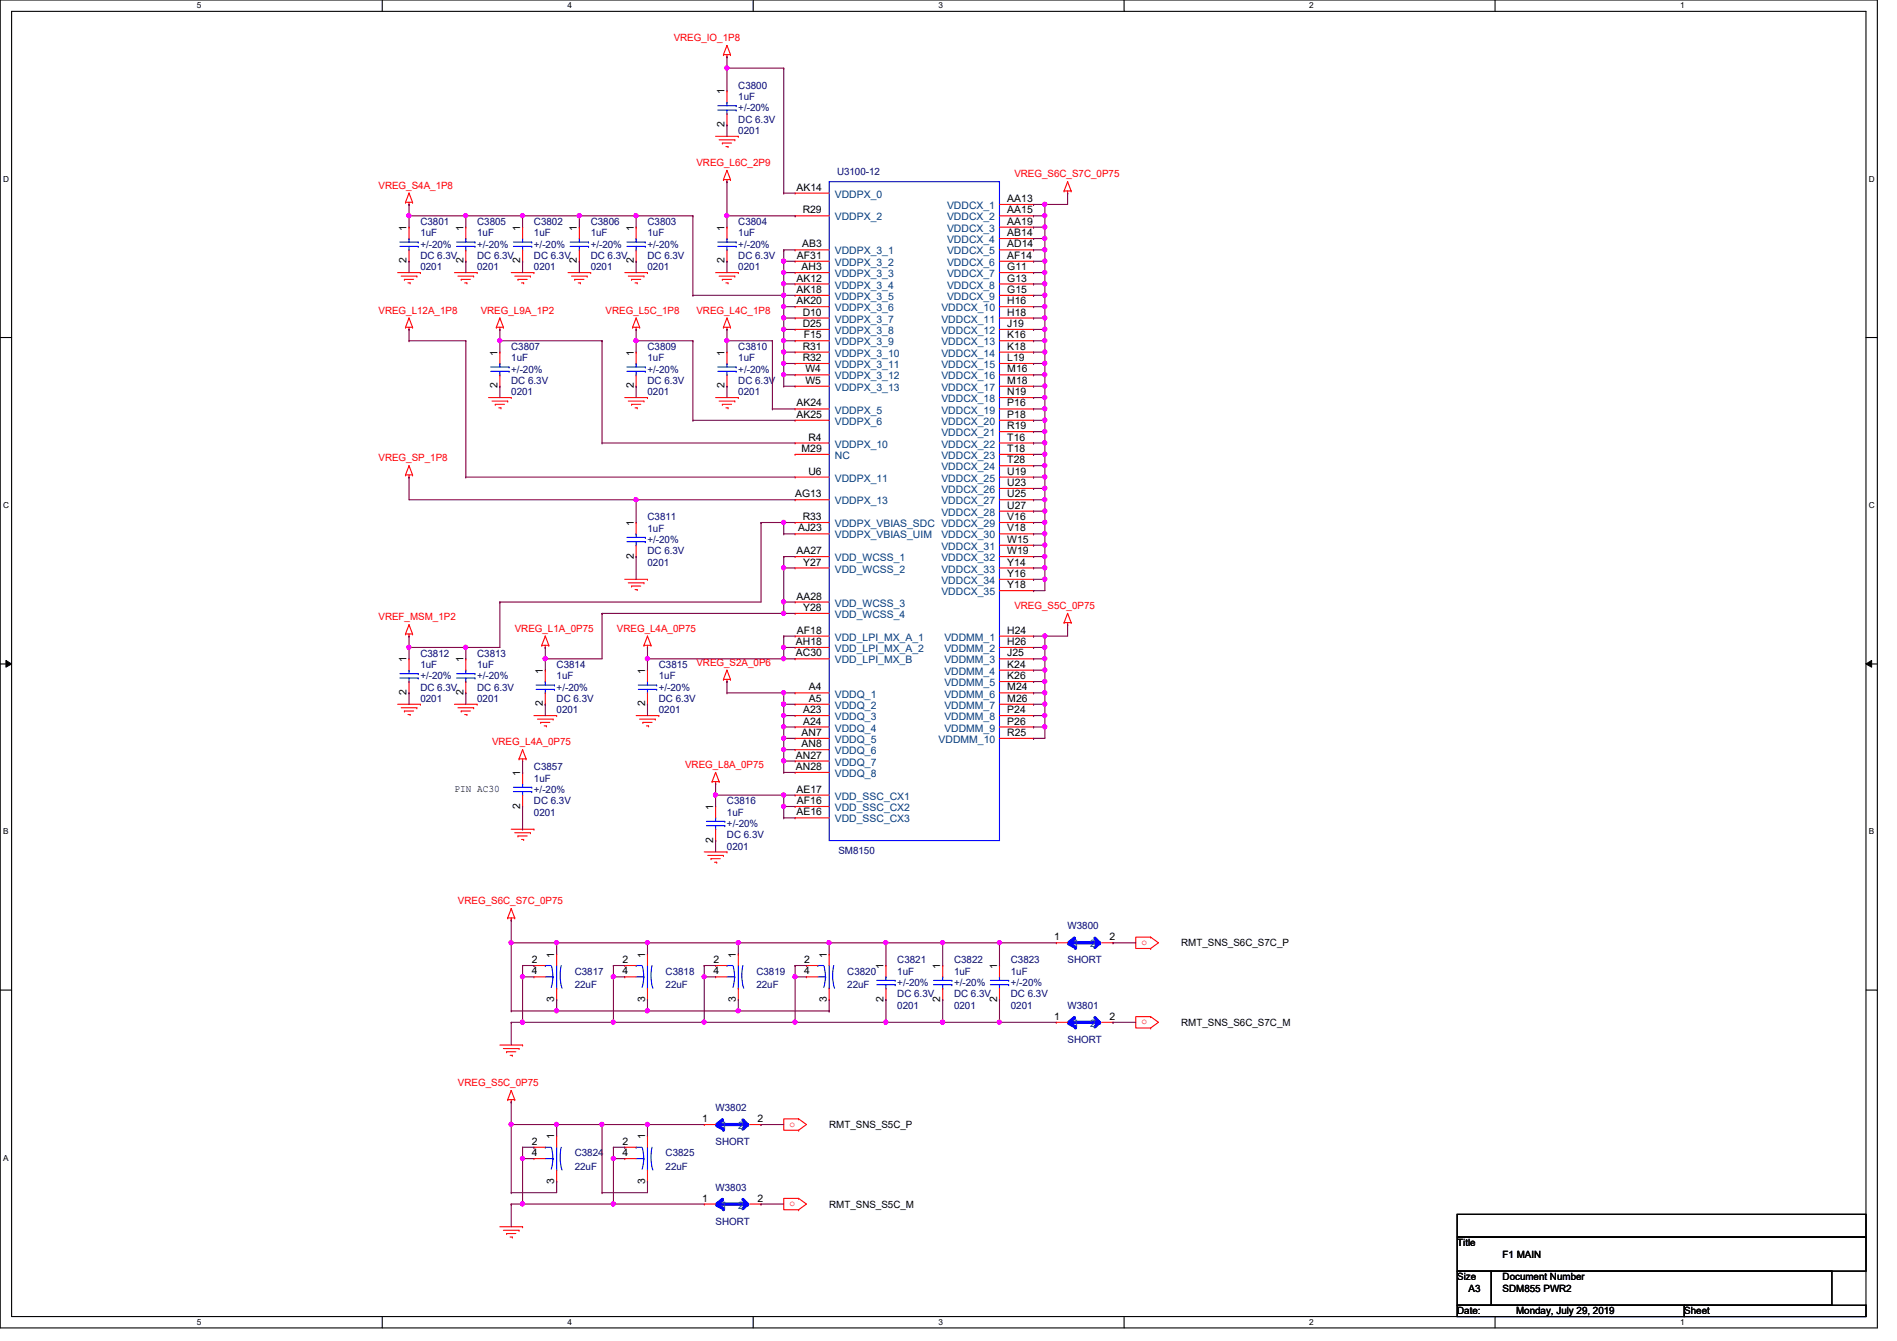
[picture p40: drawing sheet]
<svg xmlns="http://www.w3.org/2000/svg" width="297mm" height="210mm" viewBox="0 0 297 210" stroke-linecap="round" stroke-linejoin="round" font-family="sans-serif">
<defs><g id="words">
<g font-size="1.6" fill="#f00">
<text x="105.5" y="6.4">VREG_IO_1P8</text>
<text x="59.3" y="29.5">VREG_S4A_1P8</text>
<text x="109" y="26">VREG_L6C_2P9</text>
<text x="158.8" y="27.8">VREG_S6C_S7C_0P75</text>
<text x="59.3" y="49.1">VREG_L12A_1P8</text>
<text x="75.3" y="49.1">VREG_L9A_1P2</text>
<text x="94.8" y="49.1">VREG_L5C_1P8</text>
<text x="109" y="49.1">VREG_L4C_1P8</text>
<text x="59.3" y="72.2">VREG_SP_1P8</text>
<text x="158.8" y="95.3">VREG_S5C_0P75</text>
<text x="59.3" y="97.1">VREF_MSM_1P2</text>
<text x="80.6" y="98.9">VREG_L1A_0P75</text>
<text x="96.6" y="98.9">VREG_L4A_0P75</text>
<text x="109" y="104.2">VREG_S2A_0P6</text>
<text x="77" y="116.7">VREG_L4A_0P75</text>
<text x="107.3" y="120.2">VREG_L8A_0P75</text>
<text x="71.7" y="141.6">VREG_S6C_S7C_0P75</text>
<text x="178.7" y="147.9">o</text>
<text x="178.7" y="160.4">o</text>
<text x="71.7" y="170">VREG_S5C_0P75</text>
<text x="123.6" y="176.4">o</text>
<text x="123.6" y="188.8">o</text>
</g>
<g font-size="1.6">
<text x="113.5" y="14.8" transform="rotate(-90 113.5 14.8)">1</text>
<text x="113.5" y="19.9" transform="rotate(-90 113.5 19.9)">2</text>
<text x="124.7" y="29.8">AK14</text>
<text x="125.7" y="33.4">R29</text>
<text x="157.7" y="31.6">AA13</text>
<text x="157.7" y="33.4">AA15</text>
<text x="157.7" y="35.2">AA19</text>
<text x="63.7" y="41.2" transform="rotate(-90 63.7 41.2)">2</text>
<text x="63.7" y="36.1" transform="rotate(-90 63.7 36.1)">1</text>
<text x="72.6" y="41.2" transform="rotate(-90 72.6 41.2)">2</text>
<text x="72.6" y="36.1" transform="rotate(-90 72.6 36.1)">1</text>
<text x="81.4" y="41.2" transform="rotate(-90 81.4 41.2)">2</text>
<text x="81.4" y="36.1" transform="rotate(-90 81.4 36.1)">1</text>
<text x="90.3" y="41.2" transform="rotate(-90 90.3 41.2)">2</text>
<text x="90.3" y="36.1" transform="rotate(-90 90.3 36.1)">1</text>
<text x="99.2" y="41.2" transform="rotate(-90 99.2 41.2)">2</text>
<text x="99.2" y="36.1" transform="rotate(-90 99.2 36.1)">1</text>
<text x="113.5" y="41.2" transform="rotate(-90 113.5 41.2)">2</text>
<text x="113.5" y="36.1" transform="rotate(-90 113.5 36.1)">1</text>
<text x="124.8" y="40.5">AF31</text>
<text x="125.6" y="38.7">AB3</text>
<text x="157.7" y="37">AB14</text>
<text x="157.7" y="38.7">AD14</text>
<text x="157.7" y="40.5">AF14</text>
<text x="124.7" y="44.1">AK12</text>
<text x="124.7" y="45.8">AK18</text>
<text x="124.7" y="47.6">AK20</text>
<text x="125.5" y="42.3">AH3</text>
<text x="157.7" y="42.3">G11</text>
<text x="157.7" y="44.1">G13</text>
<text x="157.7" y="45.8">G15</text>
<text x="157.7" y="47.6">H16</text>
<text x="125.7" y="49.4">D10</text>
<text x="125.7" y="51.2">D25</text>
<text x="125.9" y="53">F15</text>
<text x="157.7" y="49.4">H18</text>
<text x="157.7" y="51.2">J19</text>
<text x="157.7" y="53">K16</text>
<text x="77.9" y="55.7" transform="rotate(-90 77.9 55.7)">1</text>
<text x="99.2" y="55.7" transform="rotate(-90 99.2 55.7)">1</text>
<text x="113.5" y="55.7" transform="rotate(-90 113.5 55.7)">1</text>
<text x="125.7" y="54.7">R31</text>
<text x="125.7" y="56.5">R32</text>
<text x="126.1" y="58.3">W4</text>
<text x="157.7" y="54.7">K18</text>
<text x="157.7" y="56.5">L19</text>
<text x="157.7" y="58.3">M16</text>
<text x="77.9" y="60.8" transform="rotate(-90 77.9 60.8)">2</text>
<text x="99.2" y="60.8" transform="rotate(-90 99.2 60.8)">2</text>
<text x="113.5" y="60.8" transform="rotate(-90 113.5 60.8)">2</text>
<text x="124.7" y="63.6">AK24</text>
<text x="124.7" y="65.4">AK25</text>
<text x="126.1" y="60.1">W5</text>
<text x="157.7" y="60.1">M18</text>
<text x="157.7" y="61.8">N19</text>
<text x="157.7" y="63.6">P16</text>
<text x="157.7" y="65.4">P18</text>
<text x="125.5" y="70.7">M29</text>
<text x="126.6" y="69">R4</text>
<text x="157.7" y="67.2">R19</text>
<text x="157.7" y="69">T16</text>
<text x="157.7" y="70.7">T18</text>
<text x="124.5" y="77.9">AG13</text>
<text x="126.6" y="74.3">U6</text>
<text x="157.7" y="72.5">T28</text>
<text x="157.7" y="74.3">U19</text>
<text x="157.7" y="76.1">U23</text>
<text x="157.7" y="77.9">U25</text>
<text x="99.2" y="82.3" transform="rotate(-90 99.2 82.3)">1</text>
<text x="125" y="83.2">AJ23</text>
<text x="125.7" y="81.4">R33</text>
<text x="157.7" y="79.6">U27</text>
<text x="157.7" y="81.4">V16</text>
<text x="157.7" y="83.2">V18</text>
<text x="99.2" y="87.5" transform="rotate(-90 99.2 87.5)">2</text>
<text x="124.7" y="86.7">AA27</text>
<text x="125.8" y="88.5">Y27</text>
<text x="157.7" y="85">W15</text>
<text x="157.7" y="86.7">W19</text>
<text x="157.7" y="88.5">Y14</text>
<text x="124.7" y="93.9">AA28</text>
<text x="125.8" y="95.6">Y28</text>
<text x="157.7" y="90.3">Y16</text>
<text x="157.7" y="92.1">Y18</text>
<text x="124.6" y="101">AH18</text>
<text x="124.8" y="99.2">AF18</text>
<text x="157.7" y="99.2">H24</text>
<text x="157.7" y="101">H26</text>
<text x="63.7" y="103.7" transform="rotate(-90 63.7 103.7)">1</text>
<text x="72.6" y="103.7" transform="rotate(-90 72.6 103.7)">1</text>
<text x="85" y="105.5" transform="rotate(-90 85 105.5)">1</text>
<text x="101" y="105.5" transform="rotate(-90 101 105.5)">1</text>
<text x="124.6" y="102.7">AC30</text>
<text x="157.7" y="102.7">J25</text>
<text x="157.7" y="104.5">K24</text>
<text x="157.7" y="106.3">K26</text>
<text x="63.7" y="108.8" transform="rotate(-90 63.7 108.8)">2</text>
<text x="72.6" y="108.8" transform="rotate(-90 72.6 108.8)">2</text>
<text x="85" y="110.6" transform="rotate(-90 85 110.6)">2</text>
<text x="101" y="110.6" transform="rotate(-90 101 110.6)">2</text>
<text x="125.8" y="111.6">A23</text>
<text x="125.8" y="113.4">A24</text>
<text x="126.7" y="108.1">A4</text>
<text x="126.7" y="109.9">A5</text>
<text x="157.7" y="108.1">M24</text>
<text x="157.7" y="109.9">M26</text>
<text x="157.7" y="111.6">P24</text>
<text x="157.7" y="113.4">P26</text>
<text x="124.6" y="118.7">AN27</text>
<text x="125.5" y="115.2">AN7</text>
<text x="125.5" y="117">AN8</text>
<text x="157.7" y="115.2">R25</text>
<text x="71.2" y="123.9">PIN AC30</text>
<text x="81.4" y="121.5" transform="rotate(-90 81.4 121.5)">1</text>
<text x="124.6" y="120.5">AN28</text>
<text x="124.7" y="124.1">AE17</text>
<text x="124.8" y="125.9">AF16</text>
<text x="81.4" y="126.6" transform="rotate(-90 81.4 126.6)">2</text>
<text x="111.7" y="131.9" transform="rotate(-90 111.7 131.9)">2</text>
<text x="111.7" y="126.8" transform="rotate(-90 111.7 126.8)">1</text>
<text x="124.7" y="127.6">AE16</text>
<text x="86.8" y="149.9" transform="rotate(-90 86.8 149.9)">1</text>
<text x="101" y="149.9" transform="rotate(-90 101 149.9)">1</text>
<text x="115.2" y="149.9" transform="rotate(-90 115.2 149.9)">1</text>
<text x="129.5" y="149.9" transform="rotate(-90 129.5 149.9)">1</text>
<text x="165.1" y="147.2">1</text>
<text x="173.7" y="147.2">2</text>
<text x="185" y="148.1">RMT_SNS_S6C_S7C_P</text>
<text x="83.3" y="150.7">2</text>
<text x="83.3" y="152.5">4</text>
<text x="97.5" y="150.7">2</text>
<text x="97.5" y="152.5">4</text>
<text x="111.7" y="150.7">2</text>
<text x="111.7" y="152.5">4</text>
<text x="125.9" y="150.7">2</text>
<text x="125.9" y="152.5">4</text>
<text x="138.3" y="151.7" transform="rotate(-90 138.3 151.7)">1</text>
<text x="147.2" y="151.7" transform="rotate(-90 147.2 151.7)">1</text>
<text x="156.1" y="151.7" transform="rotate(-90 156.1 151.7)">1</text>
<text x="86.8" y="156.8" transform="rotate(-90 86.8 156.8)">3</text>
<text x="101" y="156.8" transform="rotate(-90 101 156.8)">3</text>
<text x="115.2" y="156.8" transform="rotate(-90 115.2 156.8)">3</text>
<text x="129.5" y="156.8" transform="rotate(-90 129.5 156.8)">3</text>
<text x="138.3" y="156.8" transform="rotate(-90 138.3 156.8)">2</text>
<text x="147.2" y="156.8" transform="rotate(-90 147.2 156.8)">2</text>
<text x="156.1" y="156.8" transform="rotate(-90 156.1 156.8)">2</text>
<text x="165.1" y="159.6">1</text>
<text x="173.7" y="159.6">2</text>
<text x="185" y="160.6">RMT_SNS_S6C_S7C_M</text>
<text x="83.3" y="179.2">2</text>
<text x="86.8" y="178.4" transform="rotate(-90 86.8 178.4)">1</text>
<text x="97.5" y="179.2">2</text>
<text x="101" y="178.4" transform="rotate(-90 101 178.4)">1</text>
<text x="109.9" y="175.6">1</text>
<text x="118.6" y="175.6">2</text>
<text x="129.8" y="176.6">RMT_SNS_S5C_P</text>
<text x="83.3" y="181">4</text>
<text x="86.8" y="185.3" transform="rotate(-90 86.8 185.3)">3</text>
<text x="97.5" y="181">4</text>
<text x="101" y="185.3" transform="rotate(-90 101 185.3)">3</text>
<text x="109.9" y="188.1">1</text>
<text x="118.6" y="188.1">2</text>
<text x="129.8" y="189">RMT_SNS_S5C_M</text>
<text x="228.2" y="195.1">Title</text>
<text x="235.3" y="196.8">F1 MAIN</text>
<text x="228.2" y="200.4">Size</text>
<text x="230" y="202.2">A3</text>
<text x="235.3" y="200.4">Document Number</text>
<text x="235.3" y="202.2">SDM855 PWR2</text>
<text x="228.2" y="205.7">Date:</text>
<text x="237.4" y="205.7">Monday, July 29, 2019</text>
<text x="263.7" y="205.7">Sheet</text>
</g>
<g font-size="1.6" fill="#00007f">
<text x="115.6" y="13.9">C3800</text>
<text x="115.6" y="15.7">1uF</text>
<text x="115.6" y="17.4">+/-20%</text>
<text x="115.6" y="21">0201</text>
<text x="115.6" y="19.2">DC 6.3V</text>
<text x="131.1" y="27.4">U3100-12</text>
<text x="65.8" y="35.2">C3801</text>
<text x="74.7" y="35.2">C3805</text>
<text x="83.6" y="35.2">C3802</text>
<text x="92.5" y="35.2">C3806</text>
<text x="101.4" y="35.2">C3803</text>
<text x="115.6" y="35.2">C3804</text>
<text x="65.8" y="37">1uF</text>
<text x="65.8" y="40.6">DC 6.3V</text>
<text x="65.8" y="38.8">+/-20%</text>
<text x="74.7" y="37">1uF</text>
<text x="74.7" y="40.6">DC 6.3V</text>
<text x="74.7" y="38.8">+/-20%</text>
<text x="83.6" y="37">1uF</text>
<text x="83.6" y="40.6">DC 6.3V</text>
<text x="83.6" y="38.8">+/-20%</text>
<text x="92.5" y="37">1uF</text>
<text x="92.5" y="40.6">DC 6.3V</text>
<text x="92.5" y="38.8">+/-20%</text>
<text x="101.4" y="37">1uF</text>
<text x="101.4" y="40.6">DC 6.3V</text>
<text x="101.4" y="38.8">+/-20%</text>
<text x="115.6" y="37">1uF</text>
<text x="115.6" y="40.6">DC 6.3V</text>
<text x="115.6" y="38.8">+/-20%</text>
<text x="65.8" y="42.3">0201</text>
<text x="74.7" y="42.3">0201</text>
<text x="83.6" y="42.3">0201</text>
<text x="92.5" y="42.3">0201</text>
<text x="101.4" y="42.3">0201</text>
<text x="115.6" y="42.3">0201</text>
<text x="80" y="54.8">C3807</text>
<text x="80" y="56.6">1uF</text>
<text x="80" y="58.3">+/-20%</text>
<text x="101.4" y="54.8">C3809</text>
<text x="101.4" y="56.6">1uF</text>
<text x="101.4" y="58.3">+/-20%</text>
<text x="115.6" y="54.8">C3810</text>
<text x="115.6" y="56.6">1uF</text>
<text x="115.6" y="58.3">+/-20%</text>
<text x="80" y="61.9">0201</text>
<text x="80" y="60.1">DC 6.3V</text>
<text x="101.4" y="61.9">0201</text>
<text x="101.4" y="60.1">DC 6.3V</text>
<text x="115.6" y="61.9">0201</text>
<text x="115.6" y="60.1">DC 6.3V</text>
<text x="101.4" y="81.4">C3811</text>
<text x="101.4" y="83.2">1uF</text>
<text x="101.4" y="88.6">0201</text>
<text x="101.4" y="86.8">DC 6.3V</text>
<text x="101.4" y="85">+/-20%</text>
<text x="65.8" y="102.8">C3812</text>
<text x="65.8" y="104.6">1uF</text>
<text x="65.8" y="106.3">+/-20%</text>
<text x="74.7" y="102.8">C3813</text>
<text x="74.7" y="104.6">1uF</text>
<text x="74.7" y="106.3">+/-20%</text>
<text x="87.2" y="104.6">C3814</text>
<text x="87.2" y="106.3">1uF</text>
<text x="103.2" y="104.6">C3815</text>
<text x="103.2" y="106.3">1uF</text>
<text x="65.8" y="109.9">0201</text>
<text x="65.8" y="108.1">DC 6.3V</text>
<text x="74.7" y="109.9">0201</text>
<text x="74.7" y="108.1">DC 6.3V</text>
<text x="87.2" y="111.7">0201</text>
<text x="87.2" y="109.9">DC 6.3V</text>
<text x="87.2" y="108.1">+/-20%</text>
<text x="103.2" y="111.7">0201</text>
<text x="103.2" y="109.9">DC 6.3V</text>
<text x="103.2" y="108.1">+/-20%</text>
<text x="83.6" y="120.6">C3857</text>
<text x="83.6" y="122.3">1uF</text>
<text x="83.6" y="125.9">DC 6.3V</text>
<text x="83.6" y="124.1">+/-20%</text>
<text x="113.8" y="125.9">C3816</text>
<text x="83.6" y="127.7">0201</text>
<text x="113.8" y="127.7">1uF</text>
<text x="113.8" y="131.2">DC 6.3V</text>
<text x="113.8" y="129.5">+/-20%</text>
<text x="113.8" y="133">0201</text>
<text x="131.3" y="133.7">SM8150</text>
<text x="167.2" y="145.5">W3800</text>
<text x="90" y="152.6">C3817</text>
<text x="90" y="154.7">22uF</text>
<text x="104.2" y="152.6">C3818</text>
<text x="104.2" y="154.7">22uF</text>
<text x="118.4" y="152.6">C3819</text>
<text x="118.4" y="154.7">22uF</text>
<text x="132.7" y="152.6">C3820</text>
<text x="132.7" y="154.7">22uF</text>
<text x="140.5" y="150.8">C3821</text>
<text x="140.5" y="152.6">1uF</text>
<text x="140.5" y="154.3">+/-20%</text>
<text x="149.4" y="150.8">C3822</text>
<text x="149.4" y="152.6">1uF</text>
<text x="149.4" y="154.3">+/-20%</text>
<text x="158.3" y="150.8">C3823</text>
<text x="158.3" y="152.6">1uF</text>
<text x="158.3" y="154.3">+/-20%</text>
<text x="167.2" y="150.8">SHORT</text>
<text x="140.5" y="157.9">0201</text>
<text x="140.5" y="156.1">DC 6.3V</text>
<text x="149.4" y="157.9">0201</text>
<text x="149.4" y="156.1">DC 6.3V</text>
<text x="158.3" y="157.9">0201</text>
<text x="158.3" y="156.1">DC 6.3V</text>
<text x="167.2" y="157.9">W3801</text>
<text x="167.2" y="163.2">SHORT</text>
<text x="112.1" y="173.9">W3802</text>
<text x="112.1" y="179.2">SHORT</text>
<text x="90" y="181">C3824</text>
<text x="90" y="183.1">22uF</text>
<text x="104.2" y="181">C3825</text>
<text x="104.2" y="183.1">22uF</text>
<text x="112.1" y="186.4">W3803</text>
<text x="112.1" y="191.7">SHORT</text>
</g>
<g font-size="1.6" fill="#00407f">
<text x="130.7" y="30.9">VDDPX_0</text>
<text x="130.7" y="34.5">VDDPX_2</text>
<text x="148.3" y="32.7">VDDCX_1</text>
<text x="148.3" y="34.5">VDDCX_2</text>
<text x="130.7" y="39.8">VDDPX_3_1</text>
<text x="130.7" y="41.6">VDDPX_3_2</text>
<text x="148.3" y="36.3">VDDCX_3</text>
<text x="148.3" y="38.1">VDDCX_4</text>
<text x="148.3" y="39.8">VDDCX_5</text>
<text x="148.3" y="41.6">VDDCX_6</text>
<text x="130.7" y="43.4">VDDPX_3_3</text>
<text x="130.7" y="45.2">VDDPX_3_4</text>
<text x="130.7" y="46.9">VDDPX_3_5</text>
<text x="148.3" y="43.4">VDDCX_7</text>
<text x="148.3" y="45.2">VDDCX_8</text>
<text x="148.3" y="46.9">VDDCX_9</text>
<text x="130.7" y="48.7">VDDPX_3_6</text>
<text x="130.7" y="50.5">VDDPX_3_7</text>
<text x="130.7" y="52.3">VDDPX_3_8</text>
<text x="147.4" y="48.7">VDDCX_10</text>
<text x="147.4" y="50.5">VDDCX_11</text>
<text x="147.4" y="52.3">VDDCX_12</text>
<text x="130.7" y="54.1">VDDPX_3_9</text>
<text x="130.7" y="55.8">VDDPX_3_10</text>
<text x="130.7" y="57.6">VDDPX_3_11</text>
<text x="130.7" y="59.4">VDDPX_3_12</text>
<text x="147.4" y="54.1">VDDCX_13</text>
<text x="147.4" y="55.8">VDDCX_14</text>
<text x="147.4" y="57.6">VDDCX_15</text>
<text x="147.4" y="59.4">VDDCX_16</text>
<text x="130.7" y="61.2">VDDPX_3_13</text>
<text x="130.7" y="64.7">VDDPX_5</text>
<text x="147.4" y="61.2">VDDCX_17</text>
<text x="147.4" y="62.9">VDDCX_18</text>
<text x="147.4" y="64.7">VDDCX_19</text>
<text x="130.7" y="66.5">VDDPX_6</text>
<text x="130.7" y="70.1">VDDPX_10</text>
<text x="130.7" y="71.8">NC</text>
<text x="147.4" y="66.5">VDDCX_20</text>
<text x="147.4" y="68.3">VDDCX_21</text>
<text x="147.4" y="70.1">VDDCX_22</text>
<text x="147.4" y="71.8">VDDCX_23</text>
<text x="130.7" y="75.4">VDDPX_11</text>
<text x="147.4" y="73.6">VDDCX_24</text>
<text x="147.4" y="75.4">VDDCX_25</text>
<text x="147.4" y="77.2">VDDCX_26</text>
<text x="130.7" y="79">VDDPX_13</text>
<text x="130.7" y="82.5">VDDPX_VBIAS_SDC VDDCX_29</text>
<text x="147.4" y="79">VDDCX_27</text>
<text x="147.4" y="80.7">VDDCX_28</text>
<text x="130.7" y="84.3">VDDPX_VBIAS_UIM</text>
<text x="130.7" y="87.8">VDD_WCSS_1</text>
<text x="130.7" y="89.6">VDD_WCSS_2</text>
<text x="147.4" y="84.3">VDDCX_30</text>
<text x="147.4" y="86.1">VDDCX_31</text>
<text x="147.4" y="87.8">VDDCX_32</text>
<text x="147.4" y="89.6">VDDCX_33</text>
<text x="130.7" y="95">VDD_WCSS_3</text>
<text x="147.4" y="91.4">VDDCX_34</text>
<text x="147.4" y="93.2">VDDCX_35</text>
<text x="130.7" y="96.7">VDD_WCSS_4</text>
<text x="130.7" y="100.3">VDD_LPI_MX_A_1</text>
<text x="147.9" y="100.3">VDDMM_1</text>
<text x="130.7" y="102.1">VDD_LPI_MX_A_2</text>
<text x="130.7" y="103.8">VDD_LPI_MX_B</text>
<text x="147.9" y="102.1">VDDMM_2</text>
<text x="147.9" y="103.8">VDDMM_3</text>
<text x="147.9" y="105.6">VDDMM_4</text>
<text x="147.9" y="107.4">VDDMM_5</text>
<text x="130.7" y="109.2">VDDQ_1</text>
<text x="130.7" y="111">VDDQ_2</text>
<text x="130.7" y="112.7">VDDQ_3</text>
<text x="147.9" y="109.2">VDDMM_6</text>
<text x="147.9" y="111">VDDMM_7</text>
<text x="147.9" y="112.7">VDDMM_8</text>
<text x="130.7" y="114.5">VDDQ_4</text>
<text x="130.7" y="116.3">VDDQ_5</text>
<text x="130.7" y="118.1">VDDQ_6</text>
<text x="130.7" y="119.8">VDDQ_7</text>
<text x="147" y="116.3">VDDMM_10</text>
<text x="147.9" y="114.5">VDDMM_9</text>
<text x="130.7" y="121.6">VDDQ_8</text>
<text x="130.7" y="125.2">VDD_SSC_CX1</text>
<text x="130.7" y="127">VDD_SSC_CX2</text>
<text x="130.7" y="128.7">VDD_SSC_CX3</text>
<text x="168.1" y="148.3">1</text>
<text x="170.7" y="148.3">2</text>
<text x="168.1" y="160.7">1</text>
<text x="170.7" y="160.7">2</text>
<text x="112.9" y="176.7">1</text>
<text x="115.6" y="176.7">2</text>
<text x="112.9" y="189.2">1</text>
<text x="115.6" y="189.2">2</text>
</g>
<g font-size="1.3">
<text x="30.8" y="1.3">5</text>
<text x="88.9" y="1.3">4</text>
<text x="146.9" y="1.3">3</text>
<text x="205" y="1.3">2</text>
<text x="263.1" y="1.3">1</text>
<text x=".5" y="28.4">D</text>
<text x="292.6" y="28.4">D</text>
<text x=".5" y="79.5">C</text>
<text x="292.6" y="79.5">C</text>
<text x=".5" y="130.6">B</text>
<text x="292.6" y="130.6">B</text>
<text x=".5" y="181.7">A</text>
<text x="30.8" y="207.4">5</text>
<text x="88.9" y="207.4">4</text>
<text x="146.9" y="207.4">3</text>
<text x="205" y="207.4">2</text>
<text x="263.1" y="207.4">1</text>
</g>
</g></defs>
<path d="M0 0h294v207.9h-294zM1.8 1.8h290.4v204.3h-290.4z" fill="none" stroke="#000" stroke-width=".17"/>
<g fill="#fff">
<path d="M30.8 .2h.7v1.4h-.7z"/>
<path d="M30.8 206.2h.7v1.4h-.7z"/>
</g>
<path d="M59.9 0v1.8M59.9 206.1v1.8" fill="none" stroke="#000" stroke-width=".17"/>
<g fill="#fff">
<path d="M88.9 .2h.6v1.4h-.6z"/>
<path d="M88.9 206.2h.6v1.4h-.6z"/>
</g>
<path d="M117.9 0v1.8M117.9 206.1v1.8" fill="none" stroke="#000" stroke-width=".17"/>
<g fill="#fff">
<path d="M146.9 .2h.7v1.4h-.7z"/>
<path d="M146.9 206.2h.7v1.4h-.7z"/>
</g>
<path d="M176 0v1.8M176 206.1v1.8" fill="none" stroke="#000" stroke-width=".17"/>
<g fill="#fff">
<path d="M205 .2h.7v1.4h-.7z"/>
<path d="M205 206.2h.7v1.4h-.7z"/>
</g>
<path d="M234.1 0v1.8M234.1 206.1v1.8" fill="none" stroke="#000" stroke-width=".17"/>
<g fill="#fff">
<path d="M263.1 .2h.7v1.4h-.7z"/>
<path d="M263.1 206.2h.7v1.4h-.7z"/>
<path d="M.5 27.3h.9v1.4h-.9z"/>
<path d="M292.6 27.3h.9v1.4h-.9z"/>
<path d="M.5 78.4h.9v1.4h-.9z"/>
<path d="M292.6 78.4h.9v1.4h-.9z"/>
</g>
<path d="M0 52.8h1.8M292.2 52.8h1.8" fill="none" stroke="#000" stroke-width=".17"/>
<g fill="#fff">
<path d="M.5 129.5h.8v1.4h-.8z"/>
<path d="M292.6 129.5h.9v1.4h-.9z"/>
</g>
<path d="M0 103.9h1.8M292.2 103.9h1.8" fill="none" stroke="#000" stroke-width=".17"/>
<path d="M.9 103.4l.9 .5-.9 .5zM292.2 103.9l.9-.5v1z" fill="#000"/>
<path d="M.9 103.4l.9 .5-.9 .5zM292.2 103.9l.9-.5v1z" fill="none" stroke="#000" stroke-width=".16"/>
<path d="M.5 180.5h.8v1.4h-.8z" fill="#fff"/>
<path d="M0 155h1.8M292.2 155h1.8M228.2 190.1h64v3.5h-64zM228.2 193.6h64v5.4h-64zM228.2 199h5.3v5.3h-5.3zM233.5 199h53.3v5.3h-53.3zM228.2 204.3h35.5v1.8h-35.5zM263.7 204.3h28.5v1.8h-28.5z" fill="none" stroke="#000" stroke-width=".17"/>
<g fill="none" stroke="#f00" stroke-width=".17">
<path d="M113.3 8.6h.1M113.3 8.6h1.1M113.8 8.9h.1M113.8 7.1h.1M113.8 8.6v.3M113.8 7.1l-.5 1.5M113.8 7.1l.6 1.5M114.4 8.6h.1M63.5 31.7h.1M63.5 31.7h1.1M64 32h.1M64 30.2h.1"/>
<path d="M64 35.6h.1M64 31.7v.3M64 35.6v1.7M64 39.1v1.8M64 30.2l.6 1.5M64 30.2l-.5 1.5M64.6 31.7h.1M81.8 35.6h.1M81.8 35.6v1.7M81.8 39.1v1.8M90.7 35.6h.1M90.7 35.6v1.7"/>
<path d="M90.7 39.1v1.8M112.1 21.3h3.5M112.6 21.9h2.5M113.1 22.4h.1M113.1 22.4h1.5M113.3 28.1h.1M113.3 28.1h1.1M113.7 22.9h.3M113.8 28.4h.1M113.8 26.7h.1M113.8 35.6h.1M113.8 28.1v.3"/>
<path d="M113.8 35.6v1.7M113.8 39.1v1.8M113.8 26.7l.6 1.4M113.8 26.7l-.5 1.4M114 22.9h.1M114.4 28.1h.1M115.1 21.9h.1M115.6 21.3h.1M166.6 29.9h.1M166.6 29.9h1.1M167.2 30.2h.1M167.2 28.4h.1"/>
<path d="M167.2 29.9v.3M167.2 28.4l-.6 1.5M167.2 28.4l.5 1.5M167.7 29.9h.1M62.3 42.7h3.5M62.8 43.2h2.5M63.3 43.7h.1M63.3 43.7h1.5M63.5 51.2h.1M63.5 51.2h1.1M63.9 44.3h.3M64 51.6h.1"/>
<path d="M64 49.8h.1M64 40.9h.1M64 51.2v.4M64 49.8l.6 1.4M64 49.8l-.5 1.4M64.2 44.3h.1M64.6 51.2h.1M65.3 43.2h.1M65.8 42.7h.1M71.2 42.7h3.5M71.7 43.2h2.5M72.2 43.7h.1"/>
<path d="M72.2 43.7h1.5M72.8 44.3h.3M73.1 44.3h.1M74.2 43.2h.1M74.7 42.7h.1M77.7 51.2h.1M77.7 51.2h1.1M78.3 51.6h.1M78.3 49.8h.1M78.3 51.2v.4M78.3 49.8l.5 1.4M78.3 49.8l-.6 1.4"/>
<path d="M78.8 51.2h.1M80 42.7h3.6M80.6 43.2h2.5M81.1 43.7h.1M81.1 43.7h1.4M81.7 44.3h.3M81.8 40.9h.1M82 44.3h.1M83.1 43.2h.1M83.6 42.7h.1M88.9 42.7h3.6M89.5 43.2h2.4"/>
<path d="M90 43.7h.1M90 43.7h1.4M90.5 44.3h.4M90.7 40.9h.1M90.9 44.3h.1M91.9 43.2h.1M92.5 42.7h.1M97.8 42.7h3.6M98.4 43.2h2.4M98.9 43.7h.1M98.9 43.7h1.4M99.1 51.2h.1"/>
<path d="M99.1 51.2h1.1M99.4 44.3h.4M99.6 51.6h.1M99.6 49.8h.1M99.6 51.2v.4M99.6 49.8l.6 1.4M99.6 49.8l-.5 1.4M99.8 44.3h.1M100.2 51.2h.1M100.8 43.2h.1M101.4 42.7h.1M112.1 42.7h3.5"/>
<path d="M112.6 43.2h2.5M113.1 43.7h.1M113.1 43.7h1.5M113.3 51.2h.1M113.3 51.2h1.1M113.7 44.3h.3M113.8 51.6h.1M113.8 49.8h.1M113.8 40.9h.1M113.8 51.2v.4M113.8 49.8l.6 1.4M113.8 49.8l-.5 1.4"/>
<path d="M114 44.3h.1M114.4 51.2h.1M115.1 43.2h.1M115.6 42.7h.1M63.5 74.3h.1M63.5 74.3h1.1M64 74.7h.1M64 72.9h.1M64 74.3v.4M64 72.9l.6 1.4M64 72.9l-.5 1.4M64.6 74.3h.1"/>
<path d="M76.5 62.2h3.5M77 62.8h2.5M77.6 63.3h.1M77.6 63.3h1.4M78.1 63.8h.3M78.4 63.8h.1M79.5 62.8h.1M80 62.2h.1M97.8 62.2h3.6M98.4 62.8h2.4M98.9 63.3h.1M98.9 63.3h1.4"/>
<path d="M99.4 63.8h.4M99.8 63.8h.1M100.8 62.8h.1M101.4 62.2h.1M112.1 62.2h3.5M112.6 62.8h2.5M113.1 63.3h.1M113.1 63.3h1.5M113.7 63.8h.3M114 63.8h.1M115.1 62.8h.1M115.6 62.2h.1"/>
<path d="M63.5 99.2h.1M63.5 99.2h1.1M64 99.6h.1M64 97.8h.1M64 99.2v.4M64 97.8l.6 1.4M64 97.8l-.5 1.4M64.6 99.2h.1M85.4 99.6h.1M85.4 99.6l.5 1.4M85.4 99.6l-.6 1.4M97.8 90.7h3.6"/>
<path d="M98.4 91.2h2.4M98.9 91.7h.1M98.9 91.7h1.4M99.4 92.3h.4M99.6 81.8h.1M99.6 87.1h.1M99.6 81.8v1.8M99.6 85.3v1.8M99.8 92.3h.1M100.8 91.2h.1M101.4 90.7h.1M101.4 99.6h.1"/>
<path d="M101.4 99.6l.5 1.4M101.4 99.6l-.6 1.4M166.6 97.5h.1M166.6 97.5h1.1M167.2 97.8h.1M167.2 96h.1M167.2 97.5v.3M167.2 96l-.6 1.5M167.2 96l.5 1.5M167.7 97.5h.1M62.3 110.2h3.5M62.8 110.8h2.5"/>
<path d="M63.3 111.3h.1M63.3 111.3h1.5M63.9 111.8h.3M64 103.1h.1M64 108.5h.1M64 103.1v1.8M64 106.7v1.8M64.2 111.8h.1M65.3 110.8h.1M65.8 110.2h.1M71.2 110.2h3.5M71.7 110.8h2.5"/>
<path d="M72.2 111.3h.1M72.2 111.3h1.5M72.8 111.8h.3M73.1 111.8h.1M74.2 110.8h.1M74.7 110.2h.1M81.3 118.8h.1M81.3 118.8h1.1M81.8 119.1h.1M81.8 117.3h.1M81.8 118.8v.3M81.8 117.3l.6 1.5"/>
<path d="M81.8 117.3l-.5 1.5M82.4 118.8h.1M83.6 112h3.6M84.2 112.6h2.4M84.7 113.1h.1M84.7 113.1h1.4M84.8 101h.1M84.8 101h1.1M85.2 113.6h.4M85.4 101.3h.1M85.4 104.9h.1M85.4 110.2h.1"/>
<path d="M85.4 101v.3M85.4 104.9v1.8M85.4 108.5v1.7M85.6 113.6h.1M85.9 101h.1M86.6 112.6h.1M87.2 112h.1M99.6 112h3.6M100.2 112.6h2.4M100.7 113.1h.1M100.7 113.1h1.4M100.8 101h.1"/>
<path d="M100.8 101h1.1M101.2 113.6h.4M101.4 101.3h.1M101.4 104.9h.1M101.4 110.2h.1M101.4 101v.3M101.4 104.9v1.8M101.4 108.5v1.7M101.6 113.6h.1M101.9 101h.1M102.6 112.6h.1M103.2 112h.1"/>
<path d="M113.3 106.3h.1M113.3 106.3h1.1M113.8 106.7h.1M113.8 104.9h.1M113.8 106.3v.4M113.8 104.9l.6 1.4M113.8 104.9l-.5 1.4M114.4 106.3h.1M80 129.8h3.6M80.6 130.3h2.5M81.1 130.9h.1M81.1 130.9h1.4"/>
<path d="M81.7 131.4h.3M82 131.4h.1M83.1 130.3h.1M83.6 129.8h.1M110.3 133.3h3.5M110.8 133.9h2.5M111.3 134.4h.1M111.3 134.4h1.5M111.5 122.3h.1M111.5 122.3h1.1M111.9 135h.3M112.1 122.7h.1"/>
<path d="M112.1 120.9h.1M112.1 122.3v.4M112.1 120.9l.5 1.4M112.1 120.9l-.6 1.4M112.2 135h.1M112.6 122.3h.1M113.3 133.9h.1M113.8 133.3h.1M79.5 143.7h.1M79.5 143.7h1.1M80 144h.1M80 142.2h.1"/>
<path d="M80 143.7v.3M80 142.2l-.5 1.5M80 142.2l.6 1.5M80.6 143.7h.1M97.8 151.1h.1M97.8 152.9h.1M97.8 151.1h1.8M97.8 152.9h1.8M101.4 149.4h.1M101.4 156.5h.1M101.4 149.4v1.7M101.4 154.7v1.8"/>
<path d="M112.1 151.1h.1M112.1 152.9h.1M112.1 151.1h1.7M112.1 152.9h1.7M115.6 149.4h.1M115.6 156.5h.1M115.6 149.4v1.7M115.6 154.7v1.8M138.7 151.1h.1M138.7 156.5h.1M138.7 151.1v1.8M138.7 154.7v1.8"/>
<path d="M180.2 146.7h.1M180.2 148.5h.1M180.2 146.7h-2.4v1.8h2.4M180.2 159.1h.1M180.2 159.1h-2.4v1.8h2.4M180.2 146.7l1.2 .9-1.2 .9M180.2 159.1l1.2 .9-1.2 .9M78.3 163.6h3.5M78.8 164.1h2.5M79.3 164.6h.1M79.3 164.6h1.5M79.5 172.1h.1"/>
<path d="M79.5 172.1h1.1M79.9 165.2h.3M80 172.5h.1M80 170.7h.1M80 172.1v.4M80 170.7l-.5 1.4M80 170.7l.6 1.4M80.2 165.2h.1M80.6 172.1h.1M81.3 164.1h.1M81.8 163.6h.1M83.6 179.6h.1"/>
<path d="M83.6 179.6h1.8M87.2 177.8h.1M87.2 177.8v1.8M97.8 179.6h.1M97.8 179.6h1.8M101.4 177.8h.1M101.4 177.8v1.8M125 175.1h.1M125 176.9h.1M125 175.1h-2.3v1.8h2.3M125 175.1l1.3 .9-1.3 .9M180.2 160.9h.1"/>
<path d="M78.3 192h3.5M78.8 192.6h2.5M79.3 193.1h.1M79.3 193.1h1.5M79.9 193.6h.3M80.2 193.6h.1M81.3 192.6h.1M81.8 192h.1M83.6 181.4h.1M83.6 181.4h1.8M87.2 184.9h.1M87.2 183.1v1.8"/>
<path d="M97.8 181.4h.1M97.8 181.4h1.8M101.4 184.9h.1M101.4 183.1v1.8M125 187.6h.1M125 189.4h.1M125 187.6h-2.3v1.8h2.3M125 187.6l1.3 .9-1.3 .9"/>
</g>
<g fill="none" stroke="#00f" stroke-width=".17">
<path d="M62.6 37.9h2.9M62.6 38.6h2.9M64 37.3h.1M64 39.1h.1M64 37.3v.6M64 38.6v.5M65.5 37.9h.1M65.5 38.6h.1M80.4 37.9h2.9M80.4 38.6h2.9M81.8 37.3h.1M81.8 39.1h.1"/>
<path d="M81.8 37.3v.6M81.8 38.6v.5M83.3 37.9h.1M83.3 38.6h.1M89.3 37.9h2.9M89.3 38.6h2.9M90.7 37.3h.1M90.7 39.1h.1M90.7 37.3v.6M90.7 38.6v.5M92.2 37.9h.1M92.2 38.6h.1"/>
<path d="M112.4 37.9h2.9M112.4 38.6h2.9M113.8 37.3h.1M113.8 39.1h.1M113.8 37.3v.6M113.8 38.6v.5M115.3 37.9h.1M115.3 38.6h.1M98.2 84.1h2.8M98.2 84.8h2.8M99.6 83.6h.1M99.6 85.3h.1"/>
<path d="M99.6 83.6v.5M99.6 84.8v.5M101 84.1h.1M101 84.8h.1M62.6 105.5h2.9M62.6 106.1h2.9M64 104.9h.1M64 106.7h.1M64 104.9v.6M64 106.1v.6M65.5 105.5h.1M65.5 106.1h.1"/>
<path d="M83.9 107.2h2.9M83.9 107.9h2.9M85.4 106.7h.1M85.4 108.5h.1M85.4 106.7v.5M85.4 107.9v.6M86.8 107.2h.1M86.8 107.9h.1M99.9 107.2h2.9M99.9 107.9h2.9M101.4 106.7h.1M101.4 108.5h.1"/>
<path d="M101.4 106.7v.5M101.4 107.9v.6M102.8 107.2h.1M102.8 107.9h.1M99.6 151.1h.1M99.6 152.9h1.2M99.6 151.1h.9M100.6 151.2a6.1 6.1 0 0 1-.1 3.4M100.8 152.9h.1M101.4 154.7h.1M101.4 151.1v3.6M102.1 151.1a7 7 0 0 0 .1 3.6"/>
<path d="M113.8 151.1h.1M113.8 152.9h1.3M113.8 151.1h.9M114.8 151.2a6.1 6.1 0 0 1 0 3.4M115.1 152.9h.1M115.6 154.7h.1M115.6 151.1v3.6M116.3 151.1a7 7 0 0 0 .2 3.6M137.3 153.5h2.9M137.3 154.1h2.9M138.7 152.9h.1M138.7 154.7h.1"/>
<path d="M138.7 152.9v.6M138.7 154.1v.6M140.2 153.5h.1M140.2 154.1h.1M85.4 179.6h.1M85.4 179.6h.9M86.4 179.7a6.1 6.1 0 0 1-.1 3.3M87.2 179.6v3.5M87.9 179.6a7 7 0 0 0 .1 3.5M99.6 179.6h.1M99.6 179.6h.9M100.6 179.7a6.1 6.1 0 0 1-.1 3.3"/>
<path d="M101.4 179.6v3.5M102.1 179.6a7 7 0 0 0 .1 3.5M85.4 181.4h1.2M86.6 181.4h.1M87.2 183.1h.1M99.6 181.4h1.2M100.8 181.4h.1M101.4 183.1h.1"/>
</g>
<path d="M116.3 175.3l.5 .6" fill="none" stroke="#00f" stroke-width=".51"/>
<circle cx="116.8" cy="175.9" r=".25" fill="#00f"/>
<path d="M117 176l-.7 .7" fill="none" stroke="#00f" stroke-width=".51"/>
<circle cx="117" cy="176" r=".25" fill="#00f"/>
<path d="M112.6 176h3.9" fill="none" stroke="#00f" stroke-width=".51"/>
<circle cx="116.5" cy="176" r=".25" fill="#00f"/>
<path d="M113.1 175.3l-.9 .7" fill="none" stroke="#00f" stroke-width=".51"/>
<circle cx="113.1" cy="175.3" r=".25" fill="#00f"/>
<path d="M112.2 176.2l1.1 .5" fill="none" stroke="#00f" stroke-width=".51"/>
<circle cx="113.3" cy="176.7" r=".25" fill="#00f"/>
<g fill="none" stroke="#f00" stroke-width=".17">
<path d="M113.8 14.2h.1M113.8 19.6h.1M113.8 14.2v1.8M113.8 17.8v1.8M78.3 55.1h.1M78.3 55.1v1.8M78.3 58.7v1.8M78.3 60.5h.1M72.9 103.1h.1M72.9 108.5h.1M72.9 103.1v1.8M72.9 106.7v1.8"/>
<path d="M81.8 120.9h.1M81.8 126.2h.1M81.8 120.9v1.8M81.8 124.5v1.7M126.3 151.1h.1M126.3 152.9h.1M126.3 151.1h1.8M126.3 152.9h1.8M129.8 149.4h.1M129.8 156.5h.1M129.8 149.4v1.7M129.8 154.7v1.8"/>
<path d="M110.3 176h.1M110.3 176h1.8M117.4 176h1.8M119.2 176h.1"/>
</g>
<g fill="none" stroke="#00f" stroke-width=".17">
<path d="M112.4 16.6h2.9M112.4 17.2h2.9M113.8 16h.1M113.8 17.8h.1M113.8 16v.6M113.8 17.2v.6M115.3 16.6h.1M115.3 17.2h.1M76.8 57.4h2.9M76.8 58.1h2.9M78.3 56.9h.1M78.3 58.7h.1"/>
<path d="M78.3 56.9v.5M78.3 58.1v.6M79.7 57.4h.1M79.7 58.1h.1M71.5 105.5h2.9M71.5 106.1h2.9M72.9 104.9h.1M72.9 106.7h.1M72.9 104.9v.6M72.9 106.1v.6M74.4 105.5h.1M74.4 106.1h.1"/>
<path d="M80.4 123.2h2.9M80.4 123.9h2.9M81.8 122.7h.1M81.8 124.5h.1M81.8 122.7v.5M81.8 123.9v.6M83.3 123.2h.1M83.3 123.9h.1M128.1 151.1h.1M128.1 152.9h1.2M128.1 151.1h.8M129 151.2a6.1 6.1 0 0 1 0 3.4"/>
<path d="M129.3 152.9h.1M129.8 154.7h.1M129.8 151.1v3.6M130.6 151.1a7 7 0 0 0 .1 3.6"/>
</g>
<path d="M116.3 187.7l.5 .6" fill="none" stroke="#00f" stroke-width=".51"/>
<circle cx="116.8" cy="188.3" r=".25" fill="#00f"/>
<path d="M117 188.5l-.7 .7" fill="none" stroke="#00f" stroke-width=".51"/>
<circle cx="117" cy="188.5" r=".25" fill="#00f"/>
<path d="M112.6 188.5h3.9" fill="none" stroke="#00f" stroke-width=".51"/>
<circle cx="116.5" cy="188.5" r=".25" fill="#00f"/>
<path d="M113.1 187.7l-.9 .8" fill="none" stroke="#00f" stroke-width=".51"/>
<circle cx="113.1" cy="187.7" r=".25" fill="#00f"/>
<path d="M112.2 188.6l1.1 .6" fill="none" stroke="#00f" stroke-width=".51"/>
<circle cx="113.3" cy="189.2" r=".25" fill="#00f"/>
<g fill="none" stroke="#f00" stroke-width=".17">
<path d="M72.9 35.6h.1M72.9 35.6v1.7M72.9 39.1v1.8M72.9 40.9h.1M99.6 55.1h.1M99.6 55.1v1.8M99.6 58.7v1.8M113.8 55.1h.1M113.8 55.1v1.8M113.8 58.7v1.8M99.6 60.5h.1M113.8 60.5h.1"/>
<path d="M110.3 188.5h.1M110.3 188.5h1.8M117.4 188.5h1.8M119.2 188.5h.1"/>
</g>
<g fill="none" stroke="#00f" stroke-width=".17">
<path d="M71.5 37.9h2.9M71.5 38.6h2.9M72.9 37.3h.1M72.9 39.1h.1M72.9 37.3v.6M72.9 38.6v.5M74.4 37.9h.1M74.4 38.6h.1M98.2 57.4h2.8M98.2 58.1h2.8M99.6 56.9h.1M99.6 58.7h.1"/>
<path d="M99.6 56.9v.5M99.6 58.1v.6M101 57.4h.1M101 58.1h.1M112.4 57.4h2.9M112.4 58.1h2.9M113.8 56.9h.1M113.8 58.7h.1M113.8 56.9v.5M113.8 58.1v.6M115.3 57.4h.1M115.3 58.1h.1"/>
</g>
<path d="M171.4 146.9l.6 .5" fill="none" stroke="#00f" stroke-width=".51"/>
<circle cx="172" cy="147.4" r=".25" fill="#00f"/>
<path d="M172.2 147.6l-.8 .7" fill="none" stroke="#00f" stroke-width=".51"/>
<circle cx="172.2" cy="147.6" r=".25" fill="#00f"/>
<path d="M167.7 147.6h3.9" fill="none" stroke="#00f" stroke-width=".51"/>
<circle cx="171.6" cy="147.6" r=".25" fill="#00f"/>
<path d="M168.2 146.9l-.9 .7" fill="none" stroke="#00f" stroke-width=".51"/>
<circle cx="168.2" cy="146.9" r=".25" fill="#00f"/>
<path d="M167.3 147.7l1.1 .6" fill="none" stroke="#00f" stroke-width=".51"/>
<circle cx="168.4" cy="148.3" r=".25" fill="#00f"/>
<path d="M99.6 35.6h.1M99.6 35.6v1.7M99.6 39.1v1.8M99.6 40.9h.1M147.6 151.1h.1M147.6 156.5h.1M147.6 151.1v1.8M147.6 154.7v1.8M165.4 147.6h.1M165.4 147.6h1.8M172.5 147.6h1.8M174.3 147.6h.1" fill="none" stroke="#f00" stroke-width=".17"/>
<g fill="none" stroke="#00f" stroke-width=".17">
<path d="M98.2 37.9h2.8M98.2 38.6h2.8M99.6 37.3h.1M99.6 39.1h.1M99.6 37.3v.6M99.6 38.6v.5M101 37.9h.1M101 38.6h.1M146.2 153.5h2.9M146.2 154.1h2.9M147.6 152.9h.1M147.6 154.7h.1"/>
<path d="M147.6 152.9v.6M147.6 154.1v.6M149.1 153.5h.1M149.1 154.1h.1"/>
</g>
<path d="M171.4 159.3l.6 .6" fill="none" stroke="#00f" stroke-width=".51"/>
<circle cx="172" cy="159.9" r=".25" fill="#00f"/>
<path d="M172.2 160l-.8 .7" fill="none" stroke="#00f" stroke-width=".51"/>
<circle cx="172.2" cy="160" r=".25" fill="#00f"/>
<path d="M167.7 160h3.9" fill="none" stroke="#00f" stroke-width=".51"/>
<circle cx="171.6" cy="160" r=".25" fill="#00f"/>
<path d="M168.2 159.3l-.9 .7" fill="none" stroke="#00f" stroke-width=".51"/>
<circle cx="168.2" cy="159.3" r=".25" fill="#00f"/>
<path d="M167.3 160.2l1.1 .5" fill="none" stroke="#00f" stroke-width=".51"/>
<circle cx="168.4" cy="160.7" r=".25" fill="#00f"/>
<g fill="none" stroke="#f00" stroke-width=".17">
<path d="M124.5 30.2h.1M124.5 33.8h.1M124.5 39.1h.1M124.5 30.2h5.3M124.5 33.8h5.3M124.5 39.1h5.3M156.5 33.8h5.3M156.5 39.1h5.3M156.5 32h5.3M156.5 35.6h5.3M156.5 37.3h5.3M161.8 32h.1"/>
<path d="M161.8 33.8h.1M161.8 35.6h.1M161.8 37.3h.1M161.8 39.1h.1M124.5 40.9h.1M124.5 42.7h.1M124.5 44.4h.1M124.5 46.2h.1M124.5 48h.1M124.5 49.8h.1M124.5 51.6h.1M124.5 53.3h.1"/>
<path d="M124.5 55.1h.1M124.5 56.9h.1M124.5 58.7h.1M124.5 40.9h5.3M124.5 42.7h5.3M124.5 44.4h5.3M124.5 46.2h5.3M124.5 48h5.3M124.5 49.8h5.3M124.5 51.6h5.3M124.5 53.3h5.3M124.5 55.1h5.3"/>
<path d="M124.5 56.9h5.3M124.5 58.7h5.3M156.5 40.9h5.3M156.5 42.7h5.3M156.5 44.4h5.3M156.5 46.2h5.3M156.5 48h5.3M156.5 49.8h5.3M156.5 51.6h5.3M156.5 53.3h5.3M156.5 55.1h5.3M156.5 56.9h5.3"/>
<path d="M156.5 58.7h5.3M161.8 40.9h.1M161.8 42.7h.1M161.8 44.4h.1M161.8 46.2h.1M161.8 48h.1M161.8 49.8h.1M161.8 51.6h.1M161.8 53.3h.1M161.8 55.1h.1M161.8 56.9h.1M161.8 58.7h.1"/>
<path d="M124.5 60.5h.1M124.5 64h.1M124.5 65.8h.1M124.5 69.3h.1M124.5 71.1h.1M124.5 74.7h.1M124.5 78.2h.1M124.5 60.5h5.3M124.5 64h5.3M124.5 65.8h5.3M124.5 69.3h5.3M124.5 71.1h5.3"/>
<path d="M124.5 74.7h5.3M124.5 78.2h5.3M156.5 60.5h5.3M156.5 64h5.3M156.5 65.8h5.3M156.5 69.3h5.3M156.5 71.1h5.3M156.5 74.7h5.3M156.5 78.2h5.3M156.5 62.2h5.3M156.5 67.6h5.3M156.5 72.9h5.3"/>
<path d="M156.5 76.5h5.3M161.8 60.5h.1M161.8 62.2h.1M161.8 64h.1M161.8 65.8h.1M161.8 67.6h.1M161.8 69.3h.1M161.8 71.1h.1M161.8 72.9h.1M161.8 74.7h.1M161.8 76.5h.1M161.8 78.2h.1"/>
<path d="M124.5 81.8h.1M124.5 83.6h.1M124.5 87.1h.1M124.5 88.9h.1M124.5 94.2h.1M124.5 96h.1M124.5 99.6h.1M124.5 81.8h5.3M124.5 83.6h5.3M124.5 87.1h5.3M124.5 88.9h5.3M124.5 94.2h5.3"/>
<path d="M124.5 96h5.3M124.5 99.6h5.3M156.5 81.8h5.3M156.5 83.6h5.3M156.5 87.1h5.3M156.5 88.9h5.3M156.5 99.6h5.3M156.5 80h5.3M156.5 85.3h5.3M156.5 90.7h5.3M156.5 92.5h5.3M161.8 80h.1"/>
<path d="M161.8 81.8h.1M161.8 83.6h.1M161.8 85.3h.1M161.8 87.1h.1M161.8 88.9h.1M161.8 90.7h.1M161.8 92.5h.1M161.8 99.6h.1M124.5 101.3h.1M124.5 103.1h.1M124.5 108.5h.1M124.5 110.2h.1"/>
<path d="M124.5 112h.1M124.5 113.8h.1M124.5 115.6h.1M124.5 117.3h.1M124.5 119.1h.1M124.5 101.3h5.3M124.5 103.1h5.3M124.5 108.5h5.3M124.5 110.2h5.3M124.5 112h5.3M124.5 113.8h5.3M124.5 115.6h5.3"/>
<path d="M124.5 117.3h5.3M124.5 119.1h5.3M156.5 101.3h5.3M156.5 103.1h5.3M156.5 108.5h5.3M156.5 110.2h5.3M156.5 112h5.3M156.5 113.8h5.3M156.5 115.6h5.3M156.5 104.9h5.3M156.5 106.7h5.3M161.8 101.3h.1"/>
<path d="M161.8 103.1h.1M161.8 104.9h.1M161.8 106.7h.1M161.8 108.5h.1M161.8 110.2h.1M161.8 112h.1M161.8 113.8h.1M161.8 115.6h.1M112.1 126.2h.1M112.1 131.6h.1M112.1 126.2v1.8M112.1 129.8v1.8"/>
<path d="M124.5 120.9h.1M124.5 124.5h.1M124.5 126.2h.1M124.5 128h.1M124.5 120.9h5.3M124.5 124.5h5.3M124.5 126.2h5.3M124.5 128h5.3M83.6 151.1h.1M83.6 152.9h.1M83.6 151.1h1.8M83.6 152.9h1.8"/>
<path d="M87.2 149.4h.1M87.2 156.5h.1M87.2 149.4v1.7M87.2 154.7v1.8M156.5 151.1h.1M156.5 156.5h.1M156.5 151.1v1.8M156.5 154.7v1.8M165.4 160h.1M165.4 160h1.8M172.5 160h1.8M174.3 160h.1"/>
</g>
<g fill="none" stroke="#00f" stroke-width=".17">
<path d="M129.8 28.4h26.7v103.2h-26.7zM110.6 128.6h2.9M110.6 129.2h2.9M112.1 128h.1M112.1 129.8h.1M112.1 128v.6M112.1 129.2v.6M113.5 128.6h.1M113.5 129.2h.1M85.4 151.1h.1M85.4 152.9h1.2M85.4 151.1h.9"/>
<path d="M86.4 151.2a6.1 6.1 0 0 1-.1 3.4M86.6 152.9h.1M87.2 154.7h.1M87.2 151.1v3.6M87.9 151.1a7 7 0 0 0 .1 3.6M155.1 153.5h2.8M155.1 154.1h2.8M156.5 152.9h.1M156.5 154.7h.1M156.5 152.9v.6M156.5 154.1v.6M157.9 153.5h.1"/>
<path d="M157.9 154.1h.1"/>
</g>
<path d="M64 99.6h.1M64 99.6v1.7" fill="none" stroke="#7f0040" stroke-width=".17"/>
<circle cx="64" cy="101.3" r=".32" fill="#f0f"/>
<circle cx="64" cy="101.3" r=".32" fill="none" stroke="#f0f" stroke-width=".17"/>
<g fill="none" stroke="#7f0040" stroke-width=".17">
<path d="M64 78.2h60.5M99.6 78.2h.1M99.6 78.2v3.6M99.6 87.1h.1M99.6 87.1v3.6M119.2 81.8h.1M119.2 81.8v12.4M64 101.3h.1M64 108.5h.1M64 101.3h8.9M64 101.3v1.8M64 108.5v1.7"/>
<path d="M72.9 108.5h.1M72.9 101.3h.1M72.9 101.3v1.8M72.9 108.5v1.7"/>
</g>
<circle cx="99.6" cy="78.2" r=".32" fill="#f0f"/>
<circle cx="99.6" cy="78.2" r=".32" fill="none" stroke="#f0f" stroke-width=".17"/>
<path d="M64 53.3h.1M64 53.3h8.9M72.9 53.3h.1M72.9 53.3v21.4M64 74.7h.1M64 74.7v3.5M72.9 74.7h.1M72.9 74.7h51.6M72.9 101.3h.1M72.9 101.3h5.4" fill="none" stroke="#7f0040" stroke-width=".17"/>
<circle cx="72.9" cy="101.3" r=".32" fill="#f0f"/>
<circle cx="72.9" cy="101.3" r=".32" fill="none" stroke="#f0f" stroke-width=".17"/>
<path d="M78.3 94.2h.1M78.3 94.2v7.1M78.3 94.2h40.9M119.2 81.8h.1M119.2 81.8h3.5M101.4 110.2h.1M101.4 101.3h.1M101.4 103.1h.1M101.4 101.3v1.8M101.4 110.2v1.8M101.4 103.1h21.3" fill="none" stroke="#7f0040" stroke-width=".17"/>
<circle cx="122.7" cy="103.1" r=".32" fill="#f0f"/>
<circle cx="122.7" cy="103.1" r=".32" fill="none" stroke="#f0f" stroke-width=".17"/>
<circle cx="101.4" cy="103.1" r=".32" fill="#f0f"/>
<circle cx="101.4" cy="103.1" r=".32" fill="none" stroke="#f0f" stroke-width=".17"/>
<path d="M101.4 103.1h.1M101.4 103.1v1.8M113.8 106.7h.1M113.8 108.5h.1M113.8 106.7v1.8M113.8 108.5h10.7M122.7 110.2h.1M122.7 108.5h.1M122.7 110.2h1.8M122.7 108.5v1.7" fill="none" stroke="#7f0040" stroke-width=".17"/>
<circle cx="122.7" cy="108.4" r=".32" fill="#f0f"/>
<circle cx="122.7" cy="108.4" r=".32" fill="none" stroke="#f0f" stroke-width=".17"/>
<path d="M122.7 112h.1M122.7 110.2h.1M122.7 112h1.8M122.7 110.2v1.8" fill="none" stroke="#7f0040" stroke-width=".17"/>
<circle cx="122.7" cy="112" r=".32" fill="#f0f"/>
<circle cx="122.7" cy="112" r=".32" fill="none" stroke="#f0f" stroke-width=".17"/>
<circle cx="122.7" cy="110.2" r=".32" fill="#f0f"/>
<circle cx="122.7" cy="110.2" r=".32" fill="none" stroke="#f0f" stroke-width=".17"/>
<path d="M122.7 113.8h.1M122.7 113.8h1.8" fill="none" stroke="#7f0040" stroke-width=".17"/>
<circle cx="122.7" cy="113.8" r=".32" fill="#f0f"/>
<circle cx="122.7" cy="113.8" r=".32" fill="none" stroke="#f0f" stroke-width=".17"/>
<path d="M122.7 112h.1M122.7 115.6h.1M122.7 113.8h.1M122.7 117.3h.1M122.7 112v5.3M122.7 115.6h1.8M122.7 117.3h1.8" fill="none" stroke="#7f0040" stroke-width=".17"/>
<circle cx="122.7" cy="115.5" r=".32" fill="#f0f"/>
<circle cx="122.7" cy="115.5" r=".32" fill="none" stroke="#f0f" stroke-width=".17"/>
<path d="M122.7 117.3h.1M122.7 117.3v1.8" fill="none" stroke="#7f0040" stroke-width=".17"/>
<circle cx="122.7" cy="119.1" r=".32" fill="#f0f"/>
<circle cx="122.7" cy="119.1" r=".32" fill="none" stroke="#f0f" stroke-width=".17"/>
<circle cx="122.7" cy="117.3" r=".32" fill="#f0f"/>
<circle cx="122.7" cy="117.3" r=".32" fill="none" stroke="#f0f" stroke-width=".17"/>
<path d="M94.3 96h.1M94.3 96h28.4M122.7 119.1h.1M122.7 119.1h1.8M122.7 119.1v1.8M122.7 120.9h.1M122.7 120.9h1.8" fill="none" stroke="#7f0040" stroke-width=".17"/>
<circle cx="122.7" cy="96" r=".32" fill="#f0f"/>
<circle cx="122.7" cy="96" r=".32" fill="none" stroke="#f0f" stroke-width=".17"/>
<path d="M85.4 101.3h.1M85.4 110.2h.1M85.4 103.1h.1M85.4 101.3v1.8M85.4 110.2v1.8M85.4 103.1h8.9" fill="none" stroke="#7f0040" stroke-width=".17"/>
<circle cx="85.4" cy="103.1" r=".32" fill="#f0f"/>
<circle cx="85.4" cy="103.1" r=".32" fill="none" stroke="#f0f" stroke-width=".17"/>
<path d="M122.7 30.2h.1M122.7 30.2h1.8M94.3 96h.1M94.3 96v7.1M85.4 103.1h.1M85.4 103.1v1.8M112.1 122.7h.1M112.1 122.7v1.8" fill="none" stroke="#7f0040" stroke-width=".17"/>
<circle cx="112" cy="124.4" r=".32" fill="#f0f"/>
<circle cx="112" cy="124.4" r=".32" fill="none" stroke="#f0f" stroke-width=".17"/>
<path d="M112.1 124.5h.1M112.1 124.5h10.6M122.7 126.2h.1M122.7 124.5h.1M122.7 126.2h1.8M122.7 124.5v1.7" fill="none" stroke="#7f0040" stroke-width=".17"/>
<circle cx="122.7" cy="126.2" r=".32" fill="#f0f"/>
<circle cx="122.7" cy="126.2" r=".32" fill="none" stroke="#f0f" stroke-width=".17"/>
<circle cx="122.7" cy="124.4" r=".32" fill="#f0f"/>
<circle cx="122.7" cy="124.4" r=".32" fill="none" stroke="#f0f" stroke-width=".17"/>
<path d="M122.7 10.7h.1M122.7 10.7v19.5M122.7 101.3h.1M122.7 101.3h1.8M122.7 124.5h.1M122.7 126.2h.1M122.7 128h.1M122.7 124.5h1.8M122.7 126.2v1.8M122.7 128h1.8" fill="none" stroke="#7f0040" stroke-width=".17"/>
<circle cx="122.7" cy="101.3" r=".32" fill="#f0f"/>
<circle cx="122.7" cy="101.3" r=".32" fill="none" stroke="#f0f" stroke-width=".17"/>
<path d="M122.7 99.6h.1M122.7 88.9h.1M122.7 87.1h.1M122.7 87.1v7.1M122.7 99.6v3.5M122.7 99.6h1.8M122.7 88.9h1.8M122.7 87.1h1.8M122.7 101.3h.1M122.7 103.1h.1M122.7 103.1h1.8" fill="none" stroke="#7f0040" stroke-width=".17"/>
<circle cx="122.7" cy="94.2" r=".32" fill="#f0f"/>
<circle cx="122.7" cy="94.2" r=".32" fill="none" stroke="#f0f" stroke-width=".17"/>
<circle cx="122.7" cy="88.9" r=".32" fill="#f0f"/>
<circle cx="122.7" cy="88.9" r=".32" fill="none" stroke="#f0f" stroke-width=".17"/>
<path d="M122.7 94.2h.1M122.7 96h.1M122.7 81.8h.1M122.7 94.2h1.8M122.7 96h1.8M122.7 81.8v1.8M122.7 94.2v1.8M122.7 81.8h1.8" fill="none" stroke="#7f0040" stroke-width=".17"/>
<circle cx="122.7" cy="81.8" r=".32" fill="#f0f"/>
<circle cx="122.7" cy="81.8" r=".32" fill="none" stroke="#f0f" stroke-width=".17"/>
<g fill="none" stroke="#7f0040" stroke-width=".17">
<path d="M113.8 19.6h.1M113.8 10.7h.1M113.8 10.7v3.5M113.8 19.6v1.7M113.8 10.7h8.9M161.8 32h.1M161.8 32h5.4M163.6 32h.1M163.6 32v1.8M161.8 40.9h.1M161.8 40.9h1.8M122.7 83.6h.1"/>
<path d="M122.7 83.6h1.8M161.8 99.6h.1M161.8 99.6h1.8"/>
</g>
<circle cx="163.6" cy="32" r=".32" fill="#f0f"/>
<circle cx="163.6" cy="32" r=".32" fill="none" stroke="#f0f" stroke-width=".17"/>
<path d="M161.8 39.1h.1M161.8 39.1h1.8M163.6 39.1h.1M163.6 39.1v1.8M167.2 30.2h.1M167.2 30.2v1.8" fill="none" stroke="#7f0040" stroke-width=".17"/>
<circle cx="163.6" cy="40.9" r=".32" fill="#f0f"/>
<circle cx="163.6" cy="40.9" r=".32" fill="none" stroke="#f0f" stroke-width=".17"/>
<circle cx="163.6" cy="39.1" r=".32" fill="#f0f"/>
<circle cx="163.6" cy="39.1" r=".32" fill="none" stroke="#f0f" stroke-width=".17"/>
<path d="M161.8 37.3h.1M161.8 37.3h1.8M163.6 37.3h.1M163.6 37.3v1.8" fill="none" stroke="#7f0040" stroke-width=".17"/>
<circle cx="163.6" cy="37.3" r=".32" fill="#f0f"/>
<circle cx="163.6" cy="37.3" r=".32" fill="none" stroke="#f0f" stroke-width=".17"/>
<path d="M161.8 35.6h.1M161.8 33.8h.1M161.8 35.6h1.8M161.8 33.8h1.8M163.6 35.6h.1M163.6 33.8h.1M163.6 33.8v3.5" fill="none" stroke="#7f0040" stroke-width=".17"/>
<circle cx="163.6" cy="35.5" r=".32" fill="#f0f"/>
<circle cx="163.6" cy="35.5" r=".32" fill="none" stroke="#f0f" stroke-width=".17"/>
<circle cx="163.6" cy="33.8" r=".32" fill="#f0f"/>
<circle cx="163.6" cy="33.8" r=".32" fill="none" stroke="#f0f" stroke-width=".17"/>
<path d="M161.8 55.1h.1M161.8 55.1h1.8M163.6 42.7h.1M163.6 42.7v1.7" fill="none" stroke="#7f0040" stroke-width=".17"/>
<circle cx="163.6" cy="44.4" r=".32" fill="#f0f"/>
<circle cx="163.6" cy="44.4" r=".32" fill="none" stroke="#f0f" stroke-width=".17"/>
<path d="M161.8 42.7h.1M161.8 42.7h1.8" fill="none" stroke="#7f0040" stroke-width=".17"/>
<circle cx="163.6" cy="42.6" r=".32" fill="#f0f"/>
<circle cx="163.6" cy="42.6" r=".32" fill="none" stroke="#f0f" stroke-width=".17"/>
<path d="M161.8 44.4h.1M161.8 46.2h.1M161.8 44.4h1.8M163.6 40.9h.1M163.6 44.4h.1M163.6 40.9v1.8M163.6 44.4v1.8h-1.8" fill="none" stroke="#7f0040" stroke-width=".17"/>
<circle cx="163.6" cy="46.2" r=".32" fill="#f0f"/>
<circle cx="163.6" cy="46.2" r=".32" fill="none" stroke="#f0f" stroke-width=".17"/>
<path d="M161.8 48h.1M163.6 46.2h.1M163.6 46.2v1.8h-1.8" fill="none" stroke="#7f0040" stroke-width=".17"/>
<circle cx="163.6" cy="48" r=".32" fill="#f0f"/>
<circle cx="163.6" cy="48" r=".32" fill="none" stroke="#f0f" stroke-width=".17"/>
<path d="M161.8 49.8h.1M161.8 49.8h1.8M163.6 48h.1M163.6 49.8h.1M163.6 48v3.6" fill="none" stroke="#7f0040" stroke-width=".17"/>
<circle cx="163.6" cy="51.5" r=".32" fill="#f0f"/>
<circle cx="163.6" cy="51.5" r=".32" fill="none" stroke="#f0f" stroke-width=".17"/>
<circle cx="163.6" cy="49.8" r=".32" fill="#f0f"/>
<circle cx="163.6" cy="49.8" r=".32" fill="none" stroke="#f0f" stroke-width=".17"/>
<path d="M161.8 51.6h.1M161.8 53.3h.1M161.8 51.6h1.8M161.8 53.3h1.8M163.6 51.6h.1M163.6 53.3h.1M163.6 51.6v3.5" fill="none" stroke="#7f0040" stroke-width=".17"/>
<circle cx="163.6" cy="55.1" r=".32" fill="#f0f"/>
<circle cx="163.6" cy="55.1" r=".32" fill="none" stroke="#f0f" stroke-width=".17"/>
<circle cx="163.6" cy="53.3" r=".32" fill="#f0f"/>
<circle cx="163.6" cy="53.3" r=".32" fill="none" stroke="#f0f" stroke-width=".17"/>
<path d="M163.6 55.1h.1M163.6 55.1v1.8M161.8 65.8h.1M161.8 65.8h1.8" fill="none" stroke="#7f0040" stroke-width=".17"/>
<circle cx="163.6" cy="56.9" r=".32" fill="#f0f"/>
<circle cx="163.6" cy="56.9" r=".32" fill="none" stroke="#f0f" stroke-width=".17"/>
<path d="M161.8 56.9h.1M161.8 56.9h1.8M163.6 56.9h.1M163.6 56.9v1.8" fill="none" stroke="#7f0040" stroke-width=".17"/>
<circle cx="163.6" cy="58.6" r=".32" fill="#f0f"/>
<circle cx="163.6" cy="58.6" r=".32" fill="none" stroke="#f0f" stroke-width=".17"/>
<path d="M161.8 58.7h.1M161.8 58.7h1.8M163.6 58.7h.1M163.6 58.7v1.8h-1.8M161.8 60.5h.1" fill="none" stroke="#7f0040" stroke-width=".17"/>
<circle cx="163.6" cy="60.4" r=".32" fill="#f0f"/>
<circle cx="163.6" cy="60.4" r=".32" fill="none" stroke="#f0f" stroke-width=".17"/>
<path d="M161.8 62.2h.1M163.6 60.5h.1M163.6 60.5v1.7h-1.8" fill="none" stroke="#7f0040" stroke-width=".17"/>
<circle cx="163.6" cy="62.2" r=".32" fill="#f0f"/>
<circle cx="163.6" cy="62.2" r=".32" fill="none" stroke="#f0f" stroke-width=".17"/>
<path d="M161.8 64h.1M163.6 62.2h.1M163.6 62.2v1.8h-1.8" fill="none" stroke="#7f0040" stroke-width=".17"/>
<circle cx="163.6" cy="64" r=".32" fill="#f0f"/>
<circle cx="163.6" cy="64" r=".32" fill="none" stroke="#f0f" stroke-width=".17"/>
<path d="M163.6 64h.1M163.6 64v1.8M163.6 99.6h.1M163.6 99.6v1.7" fill="none" stroke="#7f0040" stroke-width=".17"/>
<circle cx="163.6" cy="101.3" r=".32" fill="#f0f"/>
<circle cx="163.6" cy="101.3" r=".32" fill="none" stroke="#f0f" stroke-width=".17"/>
<path d="M163.6 99.6h.1M163.6 99.6h3.6M161.8 108.5h.1M161.8 108.5h1.8" fill="none" stroke="#7f0040" stroke-width=".17"/>
<circle cx="163.6" cy="99.5" r=".32" fill="#f0f"/>
<circle cx="163.6" cy="99.5" r=".32" fill="none" stroke="#f0f" stroke-width=".17"/>
<path d="M167.2 97.8h.1M167.2 97.8v1.8M161.8 106.7h.1M161.8 104.9h.1M161.8 106.7h1.8M161.8 104.9h1.8M163.6 106.7h.1M163.6 104.9h.1M163.6 104.9v3.6" fill="none" stroke="#7f0040" stroke-width=".17"/>
<circle cx="163.6" cy="106.7" r=".32" fill="#f0f"/>
<circle cx="163.6" cy="106.7" r=".32" fill="none" stroke="#f0f" stroke-width=".17"/>
<circle cx="163.6" cy="104.9" r=".32" fill="#f0f"/>
<circle cx="163.6" cy="104.9" r=".32" fill="none" stroke="#f0f" stroke-width=".17"/>
<path d="M161.8 103.1h.1M161.8 103.1h1.8" fill="none" stroke="#7f0040" stroke-width=".17"/>
<circle cx="163.6" cy="103.1" r=".32" fill="#f0f"/>
<circle cx="163.6" cy="103.1" r=".32" fill="none" stroke="#f0f" stroke-width=".17"/>
<path d="M161.8 101.3h.1M161.8 110.2h.1M161.8 101.3h1.8M161.8 110.2h1.8M163.6 103.1h.1M163.6 101.3h.1M163.6 110.2h.1M163.6 108.5h.1M163.6 101.3v3.6M163.6 108.5v3.5" fill="none" stroke="#7f0040" stroke-width=".17"/>
<circle cx="163.6" cy="110.2" r=".32" fill="#f0f"/>
<circle cx="163.6" cy="110.2" r=".32" fill="none" stroke="#f0f" stroke-width=".17"/>
<circle cx="163.6" cy="108.4" r=".32" fill="#f0f"/>
<circle cx="163.6" cy="108.4" r=".32" fill="none" stroke="#f0f" stroke-width=".17"/>
<path d="M161.8 112h.1M161.8 112h1.8" fill="none" stroke="#7f0040" stroke-width=".17"/>
<circle cx="163.6" cy="112" r=".32" fill="#f0f"/>
<circle cx="163.6" cy="112" r=".32" fill="none" stroke="#f0f" stroke-width=".17"/>
<path d="M161.8 113.8h.1M163.6 112h.1M163.6 112v1.8h-1.8" fill="none" stroke="#7f0040" stroke-width=".17"/>
<circle cx="163.6" cy="113.8" r=".32" fill="#f0f"/>
<circle cx="163.6" cy="113.8" r=".32" fill="none" stroke="#f0f" stroke-width=".17"/>
<path d="M161.8 67.6h.1M163.6 65.8h.1M163.6 65.8v1.8h-1.8M161.8 115.6h.1M163.6 113.8h.1M163.6 113.8v1.8h-1.8" fill="none" stroke="#7f0040" stroke-width=".17"/>
<circle cx="163.6" cy="67.5" r=".32" fill="#f0f"/>
<circle cx="163.6" cy="67.5" r=".32" fill="none" stroke="#f0f" stroke-width=".17"/>
<circle cx="163.6" cy="65.8" r=".32" fill="#f0f"/>
<circle cx="163.6" cy="65.8" r=".32" fill="none" stroke="#f0f" stroke-width=".17"/>
<path d="M163.6 69.3h.1M163.6 69.3v1.8M161.8 81.8h.1M161.8 81.8h1.8" fill="none" stroke="#7f0040" stroke-width=".17"/>
<circle cx="163.6" cy="69.3" r=".32" fill="#f0f"/>
<circle cx="163.6" cy="69.3" r=".32" fill="none" stroke="#f0f" stroke-width=".17"/>
<path d="M161.8 69.3h.1M161.8 71.1h.1M161.8 71.1h1.8M163.6 67.6h.1M163.6 71.1h.1M163.6 67.6v1.7h-1.8M163.6 71.1v1.8" fill="none" stroke="#7f0040" stroke-width=".17"/>
<circle cx="163.6" cy="72.9" r=".32" fill="#f0f"/>
<circle cx="163.6" cy="72.9" r=".32" fill="none" stroke="#f0f" stroke-width=".17"/>
<circle cx="163.6" cy="71.1" r=".32" fill="#f0f"/>
<circle cx="163.6" cy="71.1" r=".32" fill="none" stroke="#f0f" stroke-width=".17"/>
<path d="M161.8 72.9h.1M161.8 74.7h.1M161.8 72.9h1.8M163.6 72.9h.1M163.6 72.9v1.8h-1.8" fill="none" stroke="#7f0040" stroke-width=".17"/>
<circle cx="163.6" cy="74.6" r=".32" fill="#f0f"/>
<circle cx="163.6" cy="74.6" r=".32" fill="none" stroke="#f0f" stroke-width=".17"/>
<path d="M161.8 76.5h.1M161.8 76.5h1.8M163.6 74.7h.1M163.6 76.5h.1M163.6 74.7v3.5" fill="none" stroke="#7f0040" stroke-width=".17"/>
<circle cx="163.6" cy="76.4" r=".32" fill="#f0f"/>
<circle cx="163.6" cy="76.4" r=".32" fill="none" stroke="#f0f" stroke-width=".17"/>
<path d="M161.8 78.2h.1M161.8 78.2h1.8M163.6 78.2h.1M163.6 78.2v1.8" fill="none" stroke="#7f0040" stroke-width=".17"/>
<circle cx="163.6" cy="80" r=".32" fill="#f0f"/>
<circle cx="163.6" cy="80" r=".32" fill="none" stroke="#f0f" stroke-width=".17"/>
<circle cx="163.6" cy="78.2" r=".32" fill="#f0f"/>
<circle cx="163.6" cy="78.2" r=".32" fill="none" stroke="#f0f" stroke-width=".17"/>
<path d="M161.8 80h.1M161.8 92.5h.1M161.8 80h1.8M161.8 92.5h1.8M163.6 80h.1M163.6 81.8h.1M163.6 80v3.6" fill="none" stroke="#7f0040" stroke-width=".17"/>
<circle cx="163.6" cy="81.8" r=".32" fill="#f0f"/>
<circle cx="163.6" cy="81.8" r=".32" fill="none" stroke="#f0f" stroke-width=".17"/>
<path d="M161.8 83.6h.1M161.8 83.6h1.8M163.6 83.6h.1M163.6 83.6v1.7" fill="none" stroke="#7f0040" stroke-width=".17"/>
<circle cx="163.6" cy="83.5" r=".32" fill="#f0f"/>
<circle cx="163.6" cy="83.5" r=".32" fill="none" stroke="#f0f" stroke-width=".17"/>
<path d="M161.8 85.3h.1M161.8 85.3h1.8M163.6 85.3h.1M163.6 85.3v1.8" fill="none" stroke="#7f0040" stroke-width=".17"/>
<circle cx="163.6" cy="87.1" r=".32" fill="#f0f"/>
<circle cx="163.6" cy="87.1" r=".32" fill="none" stroke="#f0f" stroke-width=".17"/>
<circle cx="163.6" cy="85.3" r=".32" fill="#f0f"/>
<circle cx="163.6" cy="85.3" r=".32" fill="none" stroke="#f0f" stroke-width=".17"/>
<path d="M161.8 87.1h.1M161.8 88.9h.1M161.8 87.1h1.8M161.8 88.9h1.8M163.6 87.1h.1M163.6 88.9h.1M163.6 87.1v3.6" fill="none" stroke="#7f0040" stroke-width=".17"/>
<circle cx="163.6" cy="90.7" r=".32" fill="#f0f"/>
<circle cx="163.6" cy="90.7" r=".32" fill="none" stroke="#f0f" stroke-width=".17"/>
<circle cx="163.6" cy="88.9" r=".32" fill="#f0f"/>
<circle cx="163.6" cy="88.9" r=".32" fill="none" stroke="#f0f" stroke-width=".17"/>
<path d="M113.8 8.9h.1M113.8 8.9v1.8M161.8 90.7h.1M161.8 90.7h1.8M163.6 90.7h.1M163.6 90.7v1.8" fill="none" stroke="#7f0040" stroke-width=".17"/>
<circle cx="113.8" cy="10.6" r=".32" fill="#f0f"/>
<circle cx="113.8" cy="10.6" r=".32" fill="none" stroke="#f0f" stroke-width=".17"/>
<path d="M122.7 58.7h.1M122.7 56.9h.1M122.7 55.1h.1M122.7 58.7h1.8M122.7 56.9h1.8M122.7 55.1v3.6" fill="none" stroke="#7f0040" stroke-width=".17"/>
<circle cx="122.7" cy="58.6" r=".32" fill="#f0f"/>
<circle cx="122.7" cy="58.6" r=".32" fill="none" stroke="#f0f" stroke-width=".17"/>
<circle cx="122.7" cy="56.9" r=".32" fill="#f0f"/>
<circle cx="122.7" cy="56.9" r=".32" fill="none" stroke="#f0f" stroke-width=".17"/>
<path d="M122.7 39.1h.1M122.7 39.1v1.8M122.7 40.9h.1M122.7 40.9h1.8" fill="none" stroke="#7f0040" stroke-width=".17"/>
<circle cx="122.7" cy="40.9" r=".32" fill="#f0f"/>
<circle cx="122.7" cy="40.9" r=".32" fill="none" stroke="#f0f" stroke-width=".17"/>
<path d="M122.7 39.1h.1M122.7 39.1h1.8M122.7 42.7h.1M122.7 40.9h.1M122.7 42.7h1.8M122.7 40.9v1.8" fill="none" stroke="#7f0040" stroke-width=".17"/>
<circle cx="122.7" cy="42.6" r=".32" fill="#f0f"/>
<circle cx="122.7" cy="42.6" r=".32" fill="none" stroke="#f0f" stroke-width=".17"/>
<path d="M122.7 44.4h.1M122.7 42.7h.1M122.7 44.4h1.8M122.7 42.7v1.7" fill="none" stroke="#7f0040" stroke-width=".17"/>
<circle cx="122.7" cy="44.4" r=".32" fill="#f0f"/>
<circle cx="122.7" cy="44.4" r=".32" fill="none" stroke="#f0f" stroke-width=".17"/>
<path d="M122.7 46.2h.1M122.7 44.4h.1M122.7 48h.1M122.7 46.2h1.8M122.7 44.4v5.4M122.7 48h1.8" fill="none" stroke="#7f0040" stroke-width=".17"/>
<circle cx="122.7" cy="48" r=".32" fill="#f0f"/>
<circle cx="122.7" cy="48" r=".32" fill="none" stroke="#f0f" stroke-width=".17"/>
<path d="M122.7 55.1h.1M122.7 53.3h.1M122.7 51.6h.1M122.7 55.1h1.8M122.7 53.3h1.8M122.7 51.6h1.8" fill="none" stroke="#7f0040" stroke-width=".17"/>
<circle cx="122.7" cy="51.5" r=".32" fill="#f0f"/>
<circle cx="122.7" cy="51.5" r=".32" fill="none" stroke="#f0f" stroke-width=".17"/>
<path d="M122.7 49.8h.1M122.7 49.8h1.8" fill="none" stroke="#7f0040" stroke-width=".17"/>
<circle cx="122.7" cy="49.8" r=".32" fill="#f0f"/>
<circle cx="122.7" cy="49.8" r=".32" fill="none" stroke="#f0f" stroke-width=".17"/>
<path d="M122.7 49.8h.1M122.7 51.6h.1M122.7 53.3h.1M122.7 49.8v5.3" fill="none" stroke="#7f0040" stroke-width=".17"/>
<circle cx="122.7" cy="55.1" r=".32" fill="#f0f"/>
<circle cx="122.7" cy="55.1" r=".32" fill="none" stroke="#f0f" stroke-width=".17"/>
<circle cx="122.7" cy="53.3" r=".32" fill="#f0f"/>
<circle cx="122.7" cy="53.3" r=".32" fill="none" stroke="#f0f" stroke-width=".17"/>
<g fill="none" stroke="#7f0040" stroke-width=".17">
<path d="M64 32h.1M64 33.8h.1M64 32v3.6M64 33.8h8.9M64 40.9h.1M64 40.9v1.8M99.6 51.6h.1M99.6 51.6v1.7M113.8 40.9h.1M113.8 40.9v1.8M120.9 53.3h.1M120.9 53.3v10.7"/>
<path d="M122.7 58.7h.1M122.7 58.7v1.8M99.6 60.5h.1M99.6 60.5v1.7M120.9 64h.1M120.9 64h3.6M122.7 60.5h.1M122.7 60.5h1.8M112.1 124.5h.1M112.1 131.6h.1M112.1 124.5v1.7M112.1 131.6v1.7"/>
</g>
<circle cx="64" cy="33.8" r=".32" fill="#f0f"/>
<circle cx="64" cy="33.8" r=".32" fill="none" stroke="#f0f" stroke-width=".17"/>
<path d="M72.9 33.8h.1M72.9 33.8v1.8M72.9 33.8h8.9M72.9 40.9h.1M72.9 40.9v1.8" fill="none" stroke="#7f0040" stroke-width=".17"/>
<circle cx="81.8" cy="33.8" r=".32" fill="#f0f"/>
<circle cx="81.8" cy="33.8" r=".32" fill="none" stroke="#f0f" stroke-width=".17"/>
<circle cx="72.9" cy="33.8" r=".32" fill="#f0f"/>
<circle cx="72.9" cy="33.8" r=".32" fill="none" stroke="#f0f" stroke-width=".17"/>
<path d="M81.8 33.8h.1M81.8 33.8v1.8M81.8 33.8h17.8M90.7 33.8h.1M90.7 33.8v1.8M81.8 40.9h.1M81.8 40.9v1.8M90.7 40.9h.1M90.7 40.9v1.8" fill="none" stroke="#7f0040" stroke-width=".17"/>
<circle cx="99.6" cy="33.8" r=".32" fill="#f0f"/>
<circle cx="99.6" cy="33.8" r=".32" fill="none" stroke="#f0f" stroke-width=".17"/>
<circle cx="90.7" cy="33.8" r=".32" fill="#f0f"/>
<circle cx="90.7" cy="33.8" r=".32" fill="none" stroke="#f0f" stroke-width=".17"/>
<path d="M99.6 33.8h.1M99.6 33.8v1.8M99.6 33.8h8.9M108.5 33.8h.1M108.5 33.8v12.4M99.6 40.9h.1M99.6 40.9v1.8M108.5 46.2h.1M108.5 46.2h14.2" fill="none" stroke="#7f0040" stroke-width=".17"/>
<circle cx="122.7" cy="46.2" r=".32" fill="#f0f"/>
<circle cx="122.7" cy="46.2" r=".32" fill="none" stroke="#f0f" stroke-width=".17"/>
<path d="M113.8 51.6h.1M113.8 53.3h.1M113.8 51.6v3.5M113.8 53.3h7.1M113.8 60.5h.1M113.8 60.5v1.7" fill="none" stroke="#7f0040" stroke-width=".17"/>
<circle cx="113.8" cy="53.3" r=".32" fill="#f0f"/>
<circle cx="113.8" cy="53.3" r=".32" fill="none" stroke="#f0f" stroke-width=".17"/>
<path d="M99.6 53.3h.1M99.6 53.3h8.9M99.6 53.3v1.8" fill="none" stroke="#7f0040" stroke-width=".17"/>
<circle cx="99.6" cy="53.3" r=".32" fill="#f0f"/>
<circle cx="99.6" cy="53.3" r=".32" fill="none" stroke="#f0f" stroke-width=".17"/>
<path d="M78.3 51.6h.1M78.3 53.3h.1M78.3 51.6v3.5M78.3 53.3h16M94.3 53.3h.1M108.5 53.3h.1M108.5 53.3v12.5M78.3 60.5h.1M78.3 60.5v1.7M108.5 65.8h.1M108.5 65.8h16" fill="none" stroke="#7f0040" stroke-width=".17"/>
<circle cx="78.2" cy="53.3" r=".32" fill="#f0f"/>
<circle cx="78.2" cy="53.3" r=".32" fill="none" stroke="#f0f" stroke-width=".17"/>
<path d="M64 51.6h.1M64 51.6v1.7M94.3 53.3h.1M94.3 53.3v16M94.3 69.3h.1M94.3 69.3h30.2M96.1 181.4h.1M96.1 181.4h1.7M96.1 181.4v7.1" fill="none" stroke="#7f0040" stroke-width=".17"/>
<circle cx="96" cy="188.4" r=".32" fill="#f0f"/>
<circle cx="96" cy="188.4" r=".32" fill="none" stroke="#f0f" stroke-width=".17"/>
<circle cx="96" cy="181.3" r=".32" fill="#f0f"/>
<circle cx="96" cy="181.3" r=".32" fill="none" stroke="#f0f" stroke-width=".17"/>
<path d="M94.3 176h.1M94.3 176v10.7M94.3 186.7h.1M94.3 186.7h7.1" fill="none" stroke="#7f0040" stroke-width=".17"/>
<circle cx="94.2" cy="176" r=".32" fill="#f0f"/>
<circle cx="94.2" cy="176" r=".32" fill="none" stroke="#f0f" stroke-width=".17"/>
<path d="M94.3 176h.1M94.3 176h16M101.4 176h.1M101.4 176v1.8M101.4 184.9h.1M101.4 184.9v1.8" fill="none" stroke="#7f0040" stroke-width=".17"/>
<circle cx="101.4" cy="176" r=".32" fill="#f0f"/>
<circle cx="101.4" cy="176" r=".32" fill="none" stroke="#f0f" stroke-width=".17"/>
<path d="M81.8 152.9h.1M81.8 152.9h1.8M81.8 152.9v7.1M87.2 147.6h.1M87.2 147.6v1.8M96.1 188.5h.1M96.1 188.5h14.2" fill="none" stroke="#7f0040" stroke-width=".17"/>
<circle cx="81.8" cy="160" r=".32" fill="#f0f"/>
<circle cx="81.8" cy="160" r=".32" fill="none" stroke="#f0f" stroke-width=".17"/>
<circle cx="81.8" cy="152.9" r=".32" fill="#f0f"/>
<circle cx="81.8" cy="152.9" r=".32" fill="none" stroke="#f0f" stroke-width=".17"/>
<path d="M80 158.2h.1M80 147.6h.1M80 158.2h7.2M80 147.6v10.6" fill="none" stroke="#7f0040" stroke-width=".17"/>
<circle cx="80" cy="147.5" r=".32" fill="#f0f"/>
<circle cx="80" cy="147.5" r=".32" fill="none" stroke="#f0f" stroke-width=".17"/>
<path d="M87.2 156.5h.1M87.2 156.5v1.7" fill="none" stroke="#7f0040" stroke-width=".17"/>
<circle cx="87.1" cy="158.2" r=".32" fill="#f0f"/>
<circle cx="87.1" cy="158.2" r=".32" fill="none" stroke="#f0f" stroke-width=".17"/>
<g fill="none" stroke="#7f0040" stroke-width=".17">
<path d="M80 144h.1M80 144v3.6h7.2M87.2 147.6h.1M101.4 147.6h.1M101.4 147.6v1.8M138.7 147.6h.1M138.7 156.5h.1M138.7 147.6v3.5M138.7 156.5v3.5M174.3 147.6h.1M174.3 147.6h3.5M80 176h.1"/>
<path d="M80 172.5h.1M80 160h.1M80 160v3.6M80 172.5v3.5M80 176h7.2M80 160h1.8M81.8 160h.1M119.2 176h.1M119.2 176h3.5M174.3 160h.1M174.3 160h3.5M80 188.5h.1"/>
<path d="M80 188.5v3.5M80 188.5h1.8M119.2 188.5h.1M119.2 188.5h3.5"/>
</g>
<circle cx="138.7" cy="160" r=".32" fill="#f0f"/>
<circle cx="138.7" cy="160" r=".32" fill="none" stroke="#f0f" stroke-width=".17"/>
<path d="M138.7 147.6h.1M138.7 147.6h8.9M147.6 147.6h.1M147.6 156.5h.1M147.6 147.6v3.5M147.6 156.5v3.5M138.7 160h.1M138.7 160h17.8M147.6 160h.1" fill="none" stroke="#7f0040" stroke-width=".17"/>
<circle cx="156.5" cy="160" r=".32" fill="#f0f"/>
<circle cx="156.5" cy="160" r=".32" fill="none" stroke="#f0f" stroke-width=".17"/>
<circle cx="147.6" cy="160" r=".32" fill="#f0f"/>
<circle cx="147.6" cy="160" r=".32" fill="none" stroke="#f0f" stroke-width=".17"/>
<path d="M147.6 147.6h.1M147.6 147.6h8.9" fill="none" stroke="#7f0040" stroke-width=".17"/>
<circle cx="156.5" cy="147.5" r=".32" fill="#f0f"/>
<circle cx="156.5" cy="147.5" r=".32" fill="none" stroke="#f0f" stroke-width=".17"/>
<circle cx="147.6" cy="147.5" r=".32" fill="#f0f"/>
<circle cx="147.6" cy="147.5" r=".32" fill="none" stroke="#f0f" stroke-width=".17"/>
<g fill="none" stroke="#7f0040" stroke-width=".17">
<path d="M87.2 147.6h14.2M101.4 147.6h.1M115.6 147.6h.1M115.6 147.6v1.8M129.8 147.6h.1M129.8 147.6v1.8M156.5 147.6h.1M156.5 156.5h.1M156.5 147.6v3.5M156.5 156.5v3.5M156.5 147.6h8.9M81.8 160h14.3"/>
<path d="M96.1 160h.1M156.5 160h.1M156.5 160h8.9"/>
</g>
<circle cx="87.1" cy="147.5" r=".32" fill="#f0f"/>
<circle cx="87.1" cy="147.5" r=".32" fill="none" stroke="#f0f" stroke-width=".17"/>
<path d="M101.4 147.6h14.2M115.6 147.6h.1" fill="none" stroke="#7f0040" stroke-width=".17"/>
<circle cx="101.4" cy="147.5" r=".32" fill="#f0f"/>
<circle cx="101.4" cy="147.5" r=".32" fill="none" stroke="#f0f" stroke-width=".17"/>
<circle cx="115.6" cy="147.5" r=".32" fill="#f0f"/>
<circle cx="115.6" cy="147.5" r=".32" fill="none" stroke="#f0f" stroke-width=".17"/>
<path d="M115.6 147.6h23.1M129.8 147.6h.1M138.7 147.6h.1" fill="none" stroke="#7f0040" stroke-width=".17"/>
<circle cx="129.8" cy="147.5" r=".32" fill="#f0f"/>
<circle cx="129.8" cy="147.5" r=".32" fill="none" stroke="#f0f" stroke-width=".17"/>
<circle cx="138.7" cy="147.5" r=".32" fill="#f0f"/>
<circle cx="138.7" cy="147.5" r=".32" fill="none" stroke="#f0f" stroke-width=".17"/>
<path d="M81.8 181.4h.1M81.8 181.4h1.8M81.8 181.4v7.1" fill="none" stroke="#7f0040" stroke-width=".17"/>
<circle cx="81.8" cy="188.4" r=".32" fill="#f0f"/>
<circle cx="81.8" cy="188.4" r=".32" fill="none" stroke="#f0f" stroke-width=".17"/>
<circle cx="81.8" cy="181.3" r=".32" fill="#f0f"/>
<circle cx="81.8" cy="181.3" r=".32" fill="none" stroke="#f0f" stroke-width=".17"/>
<path d="M80 176h.1M80 176v10.7M80 186.7h.1M80 186.7h7.2" fill="none" stroke="#7f0040" stroke-width=".17"/>
<circle cx="80" cy="176" r=".32" fill="#f0f"/>
<circle cx="80" cy="176" r=".32" fill="none" stroke="#f0f" stroke-width=".17"/>
<path d="M87.2 176h.1M87.2 176v1.8M87.2 176h7.1M81.8 188.5h.1M81.8 188.5h14.3M87.2 184.9h.1M87.2 184.9v1.8" fill="none" stroke="#7f0040" stroke-width=".17"/>
<circle cx="87.1" cy="176" r=".32" fill="#f0f"/>
<circle cx="87.1" cy="176" r=".32" fill="none" stroke="#f0f" stroke-width=".17"/>
<g fill="none" stroke="#7f0040" stroke-width=".17">
<path d="M113.8 33.8h.1M113.8 33.8v1.8M113.8 33.8h10.7M124.5 33.8h.1M81.8 119.1v1.8M81.8 120.9h.1M81.8 129.8h.1M81.8 126.2v3.6M81.8 151.1h.1M81.8 151.1v1.8M81.8 151.1h1.8M83.6 151.1h.1"/>
<path d="M96.1 151.1h.1M96.1 152.9h.1M96.1 151.1h1.7M96.1 151.1v8.9h42.6M96.1 152.9h1.7M81.8 179.6h.1M81.8 179.6v1.8M81.8 179.6h1.8M83.6 179.6h.1M96.1 179.6h.1M96.1 179.6h1.7M96.1 179.6v1.8"/>
<path d="M97.8 179.6h.1M110.3 160h.1M124.5 160h.1M138.7 160h.1"/>
</g>
<circle cx="96" cy="160" r=".32" fill="#f0f"/>
<circle cx="96" cy="160" r=".32" fill="none" stroke="#f0f" stroke-width=".17"/>
<circle cx="96" cy="152.9" r=".32" fill="#f0f"/>
<circle cx="96" cy="152.9" r=".32" fill="none" stroke="#f0f" stroke-width=".17"/>
<path d="M110.3 151.1h.1M110.3 152.9h.1M110.3 151.1h1.8M110.3 151.1v8.9" fill="none" stroke="#7f0040" stroke-width=".17"/>
<circle cx="110.3" cy="160" r=".32" fill="#f0f"/>
<circle cx="110.3" cy="160" r=".32" fill="none" stroke="#f0f" stroke-width=".17"/>
<circle cx="110.3" cy="152.9" r=".32" fill="#f0f"/>
<circle cx="110.3" cy="152.9" r=".32" fill="none" stroke="#f0f" stroke-width=".17"/>
<path d="M110.3 152.9h.1M110.3 152.9h1.8M124.5 151.1h.1M124.5 152.9h.1M124.5 151.1h1.8M124.5 151.1v8.9" fill="none" stroke="#7f0040" stroke-width=".17"/>
<circle cx="124.5" cy="160" r=".32" fill="#f0f"/>
<circle cx="124.5" cy="160" r=".32" fill="none" stroke="#f0f" stroke-width=".17"/>
<circle cx="124.5" cy="152.9" r=".32" fill="#f0f"/>
<circle cx="124.5" cy="152.9" r=".32" fill="none" stroke="#f0f" stroke-width=".17"/>
<path d="M87.2 158.2h14.2M101.4 158.2h.1M101.4 156.5v1.7M124.5 152.9h.1M124.5 152.9h1.8M129.8 158.2h.1M129.8 156.5v1.7" fill="none" stroke="#7f0040" stroke-width=".17"/>
<circle cx="101.4" cy="158.2" r=".32" fill="#f0f"/>
<circle cx="101.4" cy="158.2" r=".32" fill="none" stroke="#f0f" stroke-width=".17"/>
<path d="M101.4 158.2h14.2M115.6 158.2h.1M115.6 156.5v1.7" fill="none" stroke="#7f0040" stroke-width=".17"/>
<circle cx="115.6" cy="158.2" r=".32" fill="#f0f"/>
<circle cx="115.6" cy="158.2" r=".32" fill="none" stroke="#f0f" stroke-width=".17"/>
<path d="M113.8 28.4h.1M113.8 28.4v5.4M115.6 158.2h14.2M129.8 158.2h.1" fill="none" stroke="#7f0040" stroke-width=".17"/>
<circle cx="113.8" cy="33.8" r=".32" fill="#f0f"/>
<circle cx="113.8" cy="33.8" r=".32" fill="none" stroke="#f0f" stroke-width=".17"/>
<circle cx="64" cy="101.3" r=".32" fill="#f0f"/>
<circle cx="64" cy="101.3" r=".32" fill="none" stroke="#f0f" stroke-width=".17"/>
<circle cx="99.6" cy="78.2" r=".32" fill="#f0f"/>
<circle cx="99.6" cy="78.2" r=".32" fill="none" stroke="#f0f" stroke-width=".17"/>
<circle cx="72.9" cy="101.3" r=".32" fill="#f0f"/>
<circle cx="72.9" cy="101.3" r=".32" fill="none" stroke="#f0f" stroke-width=".17"/>
<circle cx="122.7" cy="103.1" r=".32" fill="#f0f"/>
<circle cx="122.7" cy="103.1" r=".32" fill="none" stroke="#f0f" stroke-width=".17"/>
<circle cx="101.4" cy="103.1" r=".32" fill="#f0f"/>
<circle cx="101.4" cy="103.1" r=".32" fill="none" stroke="#f0f" stroke-width=".17"/>
<circle cx="122.7" cy="108.4" r=".32" fill="#f0f"/>
<circle cx="122.7" cy="108.4" r=".32" fill="none" stroke="#f0f" stroke-width=".17"/>
<circle cx="122.7" cy="112" r=".32" fill="#f0f"/>
<circle cx="122.7" cy="112" r=".32" fill="none" stroke="#f0f" stroke-width=".17"/>
<circle cx="122.7" cy="110.2" r=".32" fill="#f0f"/>
<circle cx="122.7" cy="110.2" r=".32" fill="none" stroke="#f0f" stroke-width=".17"/>
<circle cx="122.7" cy="113.8" r=".32" fill="#f0f"/>
<circle cx="122.7" cy="113.8" r=".32" fill="none" stroke="#f0f" stroke-width=".17"/>
<circle cx="122.7" cy="115.5" r=".32" fill="#f0f"/>
<circle cx="122.7" cy="115.5" r=".32" fill="none" stroke="#f0f" stroke-width=".17"/>
<circle cx="122.7" cy="119.1" r=".32" fill="#f0f"/>
<circle cx="122.7" cy="119.1" r=".32" fill="none" stroke="#f0f" stroke-width=".17"/>
<circle cx="122.7" cy="117.3" r=".32" fill="#f0f"/>
<circle cx="122.7" cy="117.3" r=".32" fill="none" stroke="#f0f" stroke-width=".17"/>
<circle cx="122.7" cy="96" r=".32" fill="#f0f"/>
<circle cx="122.7" cy="96" r=".32" fill="none" stroke="#f0f" stroke-width=".17"/>
<circle cx="85.4" cy="103.1" r=".32" fill="#f0f"/>
<circle cx="85.4" cy="103.1" r=".32" fill="none" stroke="#f0f" stroke-width=".17"/>
<circle cx="112" cy="124.4" r=".32" fill="#f0f"/>
<circle cx="112" cy="124.4" r=".32" fill="none" stroke="#f0f" stroke-width=".17"/>
<circle cx="122.7" cy="126.2" r=".32" fill="#f0f"/>
<circle cx="122.7" cy="126.2" r=".32" fill="none" stroke="#f0f" stroke-width=".17"/>
<circle cx="122.7" cy="124.4" r=".32" fill="#f0f"/>
<circle cx="122.7" cy="124.4" r=".32" fill="none" stroke="#f0f" stroke-width=".17"/>
<circle cx="122.7" cy="101.3" r=".32" fill="#f0f"/>
<circle cx="122.7" cy="101.3" r=".32" fill="none" stroke="#f0f" stroke-width=".17"/>
<circle cx="122.7" cy="94.2" r=".32" fill="#f0f"/>
<circle cx="122.7" cy="94.2" r=".32" fill="none" stroke="#f0f" stroke-width=".17"/>
<circle cx="122.7" cy="88.9" r=".32" fill="#f0f"/>
<circle cx="122.7" cy="88.9" r=".32" fill="none" stroke="#f0f" stroke-width=".17"/>
<circle cx="122.7" cy="81.8" r=".32" fill="#f0f"/>
<circle cx="122.7" cy="81.8" r=".32" fill="none" stroke="#f0f" stroke-width=".17"/>
<circle cx="163.6" cy="32" r=".32" fill="#f0f"/>
<circle cx="163.6" cy="32" r=".32" fill="none" stroke="#f0f" stroke-width=".17"/>
<circle cx="163.6" cy="40.9" r=".32" fill="#f0f"/>
<circle cx="163.6" cy="40.9" r=".32" fill="none" stroke="#f0f" stroke-width=".17"/>
<circle cx="163.6" cy="39.1" r=".32" fill="#f0f"/>
<circle cx="163.6" cy="39.1" r=".32" fill="none" stroke="#f0f" stroke-width=".17"/>
<circle cx="163.6" cy="37.3" r=".32" fill="#f0f"/>
<circle cx="163.6" cy="37.3" r=".32" fill="none" stroke="#f0f" stroke-width=".17"/>
<circle cx="163.6" cy="35.5" r=".32" fill="#f0f"/>
<circle cx="163.6" cy="35.5" r=".32" fill="none" stroke="#f0f" stroke-width=".17"/>
<circle cx="163.6" cy="33.8" r=".32" fill="#f0f"/>
<circle cx="163.6" cy="33.8" r=".32" fill="none" stroke="#f0f" stroke-width=".17"/>
<circle cx="163.6" cy="44.4" r=".32" fill="#f0f"/>
<circle cx="163.6" cy="44.4" r=".32" fill="none" stroke="#f0f" stroke-width=".17"/>
<circle cx="163.6" cy="42.6" r=".32" fill="#f0f"/>
<circle cx="163.6" cy="42.6" r=".32" fill="none" stroke="#f0f" stroke-width=".17"/>
<circle cx="163.6" cy="46.2" r=".32" fill="#f0f"/>
<circle cx="163.6" cy="46.2" r=".32" fill="none" stroke="#f0f" stroke-width=".17"/>
<circle cx="163.6" cy="48" r=".32" fill="#f0f"/>
<circle cx="163.6" cy="48" r=".32" fill="none" stroke="#f0f" stroke-width=".17"/>
<circle cx="163.6" cy="51.5" r=".32" fill="#f0f"/>
<circle cx="163.6" cy="51.5" r=".32" fill="none" stroke="#f0f" stroke-width=".17"/>
<circle cx="163.6" cy="49.8" r=".32" fill="#f0f"/>
<circle cx="163.6" cy="49.8" r=".32" fill="none" stroke="#f0f" stroke-width=".17"/>
<circle cx="163.6" cy="55.1" r=".32" fill="#f0f"/>
<circle cx="163.6" cy="55.1" r=".32" fill="none" stroke="#f0f" stroke-width=".17"/>
<circle cx="163.6" cy="53.3" r=".32" fill="#f0f"/>
<circle cx="163.6" cy="53.3" r=".32" fill="none" stroke="#f0f" stroke-width=".17"/>
<circle cx="163.6" cy="56.9" r=".32" fill="#f0f"/>
<circle cx="163.6" cy="56.9" r=".32" fill="none" stroke="#f0f" stroke-width=".17"/>
<circle cx="163.6" cy="58.6" r=".32" fill="#f0f"/>
<circle cx="163.6" cy="58.6" r=".32" fill="none" stroke="#f0f" stroke-width=".17"/>
<circle cx="163.6" cy="60.4" r=".32" fill="#f0f"/>
<circle cx="163.6" cy="60.4" r=".32" fill="none" stroke="#f0f" stroke-width=".17"/>
<circle cx="163.6" cy="62.2" r=".32" fill="#f0f"/>
<circle cx="163.6" cy="62.2" r=".32" fill="none" stroke="#f0f" stroke-width=".17"/>
<circle cx="163.6" cy="64" r=".32" fill="#f0f"/>
<circle cx="163.6" cy="64" r=".32" fill="none" stroke="#f0f" stroke-width=".17"/>
<circle cx="163.6" cy="101.3" r=".32" fill="#f0f"/>
<circle cx="163.6" cy="101.3" r=".32" fill="none" stroke="#f0f" stroke-width=".17"/>
<circle cx="163.6" cy="99.5" r=".32" fill="#f0f"/>
<circle cx="163.6" cy="99.5" r=".32" fill="none" stroke="#f0f" stroke-width=".17"/>
<circle cx="163.6" cy="106.7" r=".32" fill="#f0f"/>
<circle cx="163.6" cy="106.7" r=".32" fill="none" stroke="#f0f" stroke-width=".17"/>
<circle cx="163.6" cy="104.9" r=".32" fill="#f0f"/>
<circle cx="163.6" cy="104.9" r=".32" fill="none" stroke="#f0f" stroke-width=".17"/>
<circle cx="163.6" cy="103.1" r=".32" fill="#f0f"/>
<circle cx="163.6" cy="103.1" r=".32" fill="none" stroke="#f0f" stroke-width=".17"/>
<circle cx="163.6" cy="110.2" r=".32" fill="#f0f"/>
<circle cx="163.6" cy="110.2" r=".32" fill="none" stroke="#f0f" stroke-width=".17"/>
<circle cx="163.6" cy="108.4" r=".32" fill="#f0f"/>
<circle cx="163.6" cy="108.4" r=".32" fill="none" stroke="#f0f" stroke-width=".17"/>
<circle cx="163.6" cy="112" r=".32" fill="#f0f"/>
<circle cx="163.6" cy="112" r=".32" fill="none" stroke="#f0f" stroke-width=".17"/>
<circle cx="163.6" cy="113.8" r=".32" fill="#f0f"/>
<circle cx="163.6" cy="113.8" r=".32" fill="none" stroke="#f0f" stroke-width=".17"/>
<circle cx="163.6" cy="67.5" r=".32" fill="#f0f"/>
<circle cx="163.6" cy="67.5" r=".32" fill="none" stroke="#f0f" stroke-width=".17"/>
<circle cx="163.6" cy="65.8" r=".32" fill="#f0f"/>
<circle cx="163.6" cy="65.8" r=".32" fill="none" stroke="#f0f" stroke-width=".17"/>
<circle cx="163.6" cy="69.3" r=".32" fill="#f0f"/>
<circle cx="163.6" cy="69.3" r=".32" fill="none" stroke="#f0f" stroke-width=".17"/>
<circle cx="163.6" cy="72.9" r=".32" fill="#f0f"/>
<circle cx="163.6" cy="72.9" r=".32" fill="none" stroke="#f0f" stroke-width=".17"/>
<circle cx="163.6" cy="71.1" r=".32" fill="#f0f"/>
<circle cx="163.6" cy="71.1" r=".32" fill="none" stroke="#f0f" stroke-width=".17"/>
<circle cx="163.6" cy="74.6" r=".32" fill="#f0f"/>
<circle cx="163.6" cy="74.6" r=".32" fill="none" stroke="#f0f" stroke-width=".17"/>
<circle cx="163.6" cy="76.4" r=".32" fill="#f0f"/>
<circle cx="163.6" cy="76.4" r=".32" fill="none" stroke="#f0f" stroke-width=".17"/>
<circle cx="163.6" cy="80" r=".32" fill="#f0f"/>
<circle cx="163.6" cy="80" r=".32" fill="none" stroke="#f0f" stroke-width=".17"/>
<circle cx="163.6" cy="78.2" r=".32" fill="#f0f"/>
<circle cx="163.6" cy="78.2" r=".32" fill="none" stroke="#f0f" stroke-width=".17"/>
<circle cx="163.6" cy="81.8" r=".32" fill="#f0f"/>
<circle cx="163.6" cy="81.8" r=".32" fill="none" stroke="#f0f" stroke-width=".17"/>
<circle cx="163.6" cy="83.5" r=".32" fill="#f0f"/>
<circle cx="163.6" cy="83.5" r=".32" fill="none" stroke="#f0f" stroke-width=".17"/>
<circle cx="163.6" cy="87.1" r=".32" fill="#f0f"/>
<circle cx="163.6" cy="87.1" r=".32" fill="none" stroke="#f0f" stroke-width=".17"/>
<circle cx="163.6" cy="85.3" r=".32" fill="#f0f"/>
<circle cx="163.6" cy="85.3" r=".32" fill="none" stroke="#f0f" stroke-width=".17"/>
<circle cx="163.6" cy="90.7" r=".32" fill="#f0f"/>
<circle cx="163.6" cy="90.7" r=".32" fill="none" stroke="#f0f" stroke-width=".17"/>
<circle cx="163.6" cy="88.9" r=".32" fill="#f0f"/>
<circle cx="163.6" cy="88.9" r=".32" fill="none" stroke="#f0f" stroke-width=".17"/>
<circle cx="113.8" cy="10.6" r=".32" fill="#f0f"/>
<circle cx="113.8" cy="10.6" r=".32" fill="none" stroke="#f0f" stroke-width=".17"/>
<circle cx="122.7" cy="58.6" r=".32" fill="#f0f"/>
<circle cx="122.7" cy="58.6" r=".32" fill="none" stroke="#f0f" stroke-width=".17"/>
<circle cx="122.7" cy="56.9" r=".32" fill="#f0f"/>
<circle cx="122.7" cy="56.9" r=".32" fill="none" stroke="#f0f" stroke-width=".17"/>
<circle cx="122.7" cy="40.9" r=".32" fill="#f0f"/>
<circle cx="122.7" cy="40.9" r=".32" fill="none" stroke="#f0f" stroke-width=".17"/>
<circle cx="122.7" cy="42.6" r=".32" fill="#f0f"/>
<circle cx="122.7" cy="42.6" r=".32" fill="none" stroke="#f0f" stroke-width=".17"/>
<circle cx="122.7" cy="44.4" r=".32" fill="#f0f"/>
<circle cx="122.7" cy="44.4" r=".32" fill="none" stroke="#f0f" stroke-width=".17"/>
<circle cx="122.7" cy="48" r=".32" fill="#f0f"/>
<circle cx="122.7" cy="48" r=".32" fill="none" stroke="#f0f" stroke-width=".17"/>
<circle cx="122.7" cy="51.5" r=".32" fill="#f0f"/>
<circle cx="122.7" cy="51.5" r=".32" fill="none" stroke="#f0f" stroke-width=".17"/>
<circle cx="122.7" cy="49.8" r=".32" fill="#f0f"/>
<circle cx="122.7" cy="49.8" r=".32" fill="none" stroke="#f0f" stroke-width=".17"/>
<circle cx="122.7" cy="55.1" r=".32" fill="#f0f"/>
<circle cx="122.7" cy="55.1" r=".32" fill="none" stroke="#f0f" stroke-width=".17"/>
<circle cx="122.7" cy="53.3" r=".32" fill="#f0f"/>
<circle cx="122.7" cy="53.3" r=".32" fill="none" stroke="#f0f" stroke-width=".17"/>
<circle cx="64" cy="33.8" r=".32" fill="#f0f"/>
<circle cx="64" cy="33.8" r=".32" fill="none" stroke="#f0f" stroke-width=".17"/>
<circle cx="81.8" cy="33.8" r=".32" fill="#f0f"/>
<circle cx="81.8" cy="33.8" r=".32" fill="none" stroke="#f0f" stroke-width=".17"/>
<circle cx="72.9" cy="33.8" r=".32" fill="#f0f"/>
<circle cx="72.9" cy="33.8" r=".32" fill="none" stroke="#f0f" stroke-width=".17"/>
<circle cx="99.6" cy="33.8" r=".32" fill="#f0f"/>
<circle cx="99.6" cy="33.8" r=".32" fill="none" stroke="#f0f" stroke-width=".17"/>
<circle cx="90.7" cy="33.8" r=".32" fill="#f0f"/>
<circle cx="90.7" cy="33.8" r=".32" fill="none" stroke="#f0f" stroke-width=".17"/>
<circle cx="122.7" cy="46.2" r=".32" fill="#f0f"/>
<circle cx="122.7" cy="46.2" r=".32" fill="none" stroke="#f0f" stroke-width=".17"/>
<circle cx="113.8" cy="53.3" r=".32" fill="#f0f"/>
<circle cx="113.8" cy="53.3" r=".32" fill="none" stroke="#f0f" stroke-width=".17"/>
<circle cx="99.6" cy="53.3" r=".32" fill="#f0f"/>
<circle cx="99.6" cy="53.3" r=".32" fill="none" stroke="#f0f" stroke-width=".17"/>
<circle cx="78.2" cy="53.3" r=".32" fill="#f0f"/>
<circle cx="78.2" cy="53.3" r=".32" fill="none" stroke="#f0f" stroke-width=".17"/>
<circle cx="96" cy="188.4" r=".32" fill="#f0f"/>
<circle cx="96" cy="188.4" r=".32" fill="none" stroke="#f0f" stroke-width=".17"/>
<circle cx="96" cy="181.3" r=".32" fill="#f0f"/>
<circle cx="96" cy="181.3" r=".32" fill="none" stroke="#f0f" stroke-width=".17"/>
<circle cx="94.2" cy="176" r=".32" fill="#f0f"/>
<circle cx="94.2" cy="176" r=".32" fill="none" stroke="#f0f" stroke-width=".17"/>
<circle cx="101.4" cy="176" r=".32" fill="#f0f"/>
<circle cx="101.4" cy="176" r=".32" fill="none" stroke="#f0f" stroke-width=".17"/>
<circle cx="81.8" cy="160" r=".32" fill="#f0f"/>
<circle cx="81.8" cy="160" r=".32" fill="none" stroke="#f0f" stroke-width=".17"/>
<circle cx="81.8" cy="152.9" r=".32" fill="#f0f"/>
<circle cx="81.8" cy="152.9" r=".32" fill="none" stroke="#f0f" stroke-width=".17"/>
<circle cx="80" cy="147.5" r=".32" fill="#f0f"/>
<circle cx="80" cy="147.5" r=".32" fill="none" stroke="#f0f" stroke-width=".17"/>
<circle cx="87.1" cy="158.2" r=".32" fill="#f0f"/>
<circle cx="87.1" cy="158.2" r=".32" fill="none" stroke="#f0f" stroke-width=".17"/>
<circle cx="138.7" cy="160" r=".32" fill="#f0f"/>
<circle cx="138.7" cy="160" r=".32" fill="none" stroke="#f0f" stroke-width=".17"/>
<circle cx="156.5" cy="160" r=".32" fill="#f0f"/>
<circle cx="156.5" cy="160" r=".32" fill="none" stroke="#f0f" stroke-width=".17"/>
<circle cx="147.6" cy="160" r=".32" fill="#f0f"/>
<circle cx="147.6" cy="160" r=".32" fill="none" stroke="#f0f" stroke-width=".17"/>
<circle cx="156.5" cy="147.5" r=".32" fill="#f0f"/>
<circle cx="156.5" cy="147.5" r=".32" fill="none" stroke="#f0f" stroke-width=".17"/>
<circle cx="147.6" cy="147.5" r=".32" fill="#f0f"/>
<circle cx="147.6" cy="147.5" r=".32" fill="none" stroke="#f0f" stroke-width=".17"/>
<circle cx="87.1" cy="147.5" r=".32" fill="#f0f"/>
<circle cx="87.1" cy="147.5" r=".32" fill="none" stroke="#f0f" stroke-width=".17"/>
<circle cx="101.4" cy="147.5" r=".32" fill="#f0f"/>
<circle cx="101.4" cy="147.5" r=".32" fill="none" stroke="#f0f" stroke-width=".17"/>
<circle cx="115.6" cy="147.5" r=".32" fill="#f0f"/>
<circle cx="115.6" cy="147.5" r=".32" fill="none" stroke="#f0f" stroke-width=".17"/>
<circle cx="129.8" cy="147.5" r=".32" fill="#f0f"/>
<circle cx="129.8" cy="147.5" r=".32" fill="none" stroke="#f0f" stroke-width=".17"/>
<circle cx="138.7" cy="147.5" r=".32" fill="#f0f"/>
<circle cx="138.7" cy="147.5" r=".32" fill="none" stroke="#f0f" stroke-width=".17"/>
<circle cx="81.8" cy="188.4" r=".32" fill="#f0f"/>
<circle cx="81.8" cy="188.4" r=".32" fill="none" stroke="#f0f" stroke-width=".17"/>
<circle cx="81.8" cy="181.3" r=".32" fill="#f0f"/>
<circle cx="81.8" cy="181.3" r=".32" fill="none" stroke="#f0f" stroke-width=".17"/>
<circle cx="80" cy="176" r=".32" fill="#f0f"/>
<circle cx="80" cy="176" r=".32" fill="none" stroke="#f0f" stroke-width=".17"/>
<circle cx="87.1" cy="176" r=".32" fill="#f0f"/>
<circle cx="87.1" cy="176" r=".32" fill="none" stroke="#f0f" stroke-width=".17"/>
<circle cx="96" cy="160" r=".32" fill="#f0f"/>
<circle cx="96" cy="160" r=".32" fill="none" stroke="#f0f" stroke-width=".17"/>
<circle cx="96" cy="152.9" r=".32" fill="#f0f"/>
<circle cx="96" cy="152.9" r=".32" fill="none" stroke="#f0f" stroke-width=".17"/>
<circle cx="110.3" cy="160" r=".32" fill="#f0f"/>
<circle cx="110.3" cy="160" r=".32" fill="none" stroke="#f0f" stroke-width=".17"/>
<circle cx="110.3" cy="152.9" r=".32" fill="#f0f"/>
<circle cx="110.3" cy="152.9" r=".32" fill="none" stroke="#f0f" stroke-width=".17"/>
<circle cx="124.5" cy="160" r=".32" fill="#f0f"/>
<circle cx="124.5" cy="160" r=".32" fill="none" stroke="#f0f" stroke-width=".17"/>
<circle cx="124.5" cy="152.9" r=".32" fill="#f0f"/>
<circle cx="124.5" cy="152.9" r=".32" fill="none" stroke="#f0f" stroke-width=".17"/>
<circle cx="101.4" cy="158.2" r=".32" fill="#f0f"/>
<circle cx="101.4" cy="158.2" r=".32" fill="none" stroke="#f0f" stroke-width=".17"/>
<circle cx="115.6" cy="158.2" r=".32" fill="#f0f"/>
<circle cx="115.6" cy="158.2" r=".32" fill="none" stroke="#f0f" stroke-width=".17"/>
<circle cx="113.8" cy="33.8" r=".32" fill="#f0f"/>
<circle cx="113.8" cy="33.8" r=".32" fill="none" stroke="#f0f" stroke-width=".17"/>
<use href="#words"/>
</svg>
